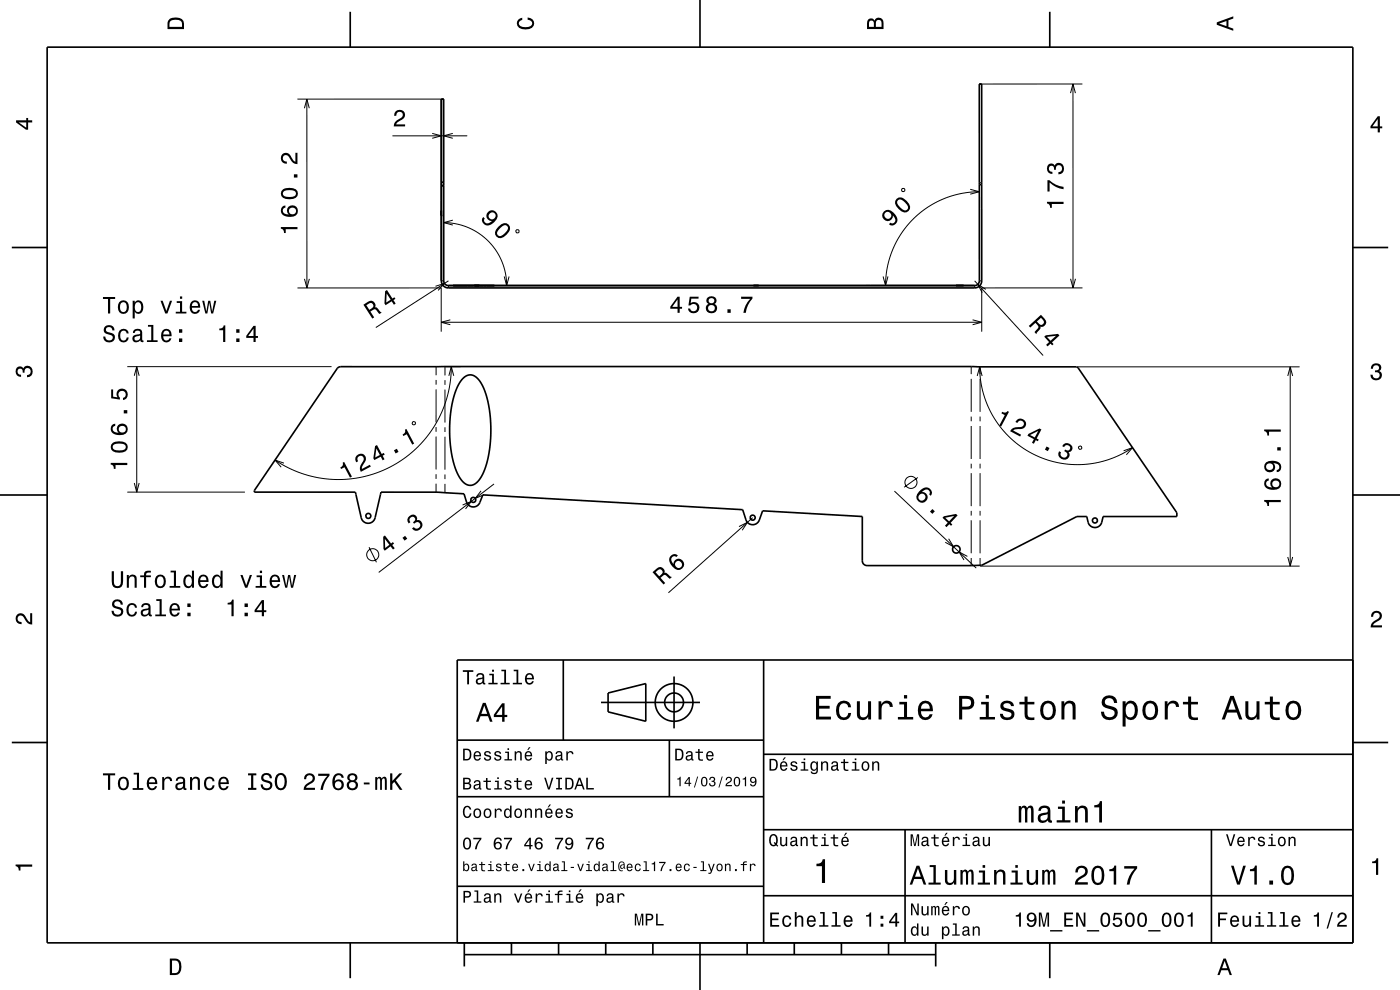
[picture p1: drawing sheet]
<svg xmlns="http://www.w3.org/2000/svg" width="297mm" height="210mm" viewBox="0 0 297 210" stroke-linecap="round" stroke-linejoin="round" font-family="sans-serif">
<g fill="none" stroke="#000" stroke-width=".21">
<path d="M227.1 19.8l.5-2 .5 2M227.6 17.8v43.3M229.6 17.8h-21.3M64.6 23l.5-2 .5 2M65.1 21v40.1M91.7 28.3l1.9 .5-1.9 .5M93.6 21h-30.5M96.1 28.3l-2 .5 2 .5M99.1 28.8h-15.9M207.8 38.8h.5M64.6 59.2l.5 1.9 .5-1.9M93.6 59.6h.5"/>
<path d="M94.1 47.2l2.5 .3 2.6 .7 2.4 1.3 2.1 1.8 1.6 2 1.3 2.4 .7 2.4 .2 2.5M95.1 59.6l-15.4 9.9M96.1 46.7l-2 .5 2 .5M107 58.6l.5 2 .5-2M109.6 48.7l.5 .2-.2 .5-.5-.2zM187.3 58.6l.6 2 .5-2M191.3 40.1l.5-.1 .1 .5-.5 .1zM205.8 40.2l2 .5-2 .5M206.8 59.6l14.5 15.8M207.8 40.7l-3.8 .3-3.8 1.2-3.5 1.8-2.9 2.4-2.4 2.9-2 3.5-1.1 3.5-.3 2.3-.1 2M207.8 59.6h.5M227.1 59.1l.5 2 .6-2"/>
<path d="M27 77.8h43.3M28.5 79.7l.5-1.9 .5 1.9M29 77.8v26.6M63.1 61.1h30.5v9.3M92.4 60.7l1.9-.6-1.4 1.5M92.5 77.8v1.8M93.6 68.4h114.7M94.4 77.8v1.8M94.5 77.8h3.2M95.1 60.6v.5M95.2 79.7l.5-1.9 .6 1.9M95.5 67.8l-1.9 .6 1.9 .5"/>
<path d="M95.7 77.8l-.2 3.4-.7 3.1-1.1 3.1-1.5 2.9-1.7 2.4-2.4 2.6-2.5 2-2.8 1.7-3.2 1.4-2.9 .8-2.9 .4-3.5 .1-3-.4-3.1-.8-3-1.3-2.9-1.6M206 77.8v1.6M206.3 67.8l2 .6-2 .5M206.8 60.6v.5M207.3 79.7l.5-1.9 .5 1.9M207.8 77.8l.2 3 .6 2.7 .8 2.4 1.3 2.4 1.5 2.3 2.2 2.4 2.1 1.7 2.4 1.5 2.5 1.1 2.6 .8 2.7 .4h2.8l2.7-.3 2.9-.7 2.8-1.1 2.4-1.4M207.9 77.8v1.6M209.1 61.4l-1.7-1.1 1 1.8M228.6 77.8h47.1M229.6 61.1h-21.3v9.3M273.2 79.7l.5-1.9 .5 1.9M273.7 77.8v42.3"/>
<path d="M60.2 98.2l-1.9-.6 1.4 1.5M87.5 89.5h.5l.1 .5h-.6zM92.5 90.6v1M92.5 92.6v7M92.5 80.6v1M92.5 82.6v7M94.4 82.6v7M94.4 90.6v1M94.4 92.6v7M94.4 80.6v1M206 80.4v7M206 88.4v1"/>
<path d="M206 90.4v7M206 98.4v1M207.9 80.4v7M207.9 88.4v1M207.9 90.4v7M207.9 98.4v1M228.9 94.7h.5v.5h-.5zM238.4 95.6l1.9-.6-1.3 1.5M27 104.4h25M28.5 102.5l.5 1.9 .5-1.9M78.3 116.1l1.6 3.2M92.5 100.6v1"/>
<path d="M92.5 102.6v1.8M94.4 100.6v1M94.4 102.6v1.9M98.1 107.1l1.9-.7-1.2 1.6M102 104.1l-1.2 1.6 1.9-.8M104.8 102.7l-24.5 18.7M156.8 111.7l1.8-.9-1.1 1.7M159.7 109.8l-17.9 15.9M189.7 104.2l17.4 16.3M194.7 101.3l-2.9 2.1M201.2 114.3l1.1 1.7-1.8-1M205.2 118l-1.7-.9 1 1.7"/>
<path d="M206 118.4v1.6M206 100.4v7M206 108.4v1M206 110.4v7M207.9 118.4v1.5M207.9 100.4v7M207.9 108.4v1M207.9 110.4v7M273.2 118.2l.5 1.9 .5-1.9M207.9 120.1h67.8"/>
<circle cx="79.1" cy="117.7" r="1.28"/>
<circle cx="193.3" cy="102.3" r="1.28"/>
</g>
<g fill="none" stroke="#000" stroke-width=".35">
<path d="M10 10h277v190h-277zM74.3 2.5v7.5M148.5 0v10M222.7 2.5v7.5M93.6 39.4h.5M94.1 39.4v20.2l.3 .7 .7 .3h111.7M94.1 38.7h-.5v.7h.5M94.1 38.7v.7M94.1 38.7v-17.7h-.5v38.6M207.8 39.2h.5M2.5 52.5h7.5M93.6 43.7v2.9"/>
<path d="M93.6 44.7v1zM93.6 59.6h.1M93.6 59.6a1.5 1.5 0 0 0 1.5 1.5h111.7a1.5 1.5 0 0 0 1.5-1.5v-41.8h-.5v41.8l-.4 .7-.6 .3M287 52.5h7.5M71.6 78.1l.7-.3h156l.4 .2 21 30.8v.8h-15.7l-.3 1.2a1.5 1.5 0 0 1-1.4 1.1 1.5 1.5 0 0 1-1.5-1.1l-.2-1.2h-2.1l-20.2 10.3-24.4 .1-.7-.3-.3-.7v-9.4l-21.1-1.2-.7 1.9a1.5 1.5 0 0 1-1.4 1 1.5 1.5 0 0 1-1.5-1l-.6-2.2-55.2-3.1-.6 1.6a1.5 1.5 0 0 1-1.5 .9 1.5 1.5 0 0 1-1.3-1l-.6-1.8-5.9-.3h-11.7l-1.2 5.4a1.51 1.51 0 0 1-1.5 1.2 1.51 1.51 0 0 1-1.5-1.2l-1.2-5.4h-21.4v-.3zM99.7 60.6h2.8M100.6 60.6h1.1zM159 60.6h2.8M159.9 60.6h1M183.7 60.6h1M183.7 60.6h.1M202.8 60.6h1.6z"/>
<path d="M206.8 60.6h.1M98.2 80.3l.2-.2a2.13 2.13 0 0 1 3.4 .8l1.1 2.1 .7 2.8 .5 3.3v3.7l-.4 3.6-.8 2.9-1 2.1-1.2 1.3a2.19 2.19 0 0 1-3-1.2l-1.1-2.1-.7-2.6-.4-3.2-.1-3.3 .3-3.4 .5-2.6 .9-2.5zM0 105h10M287 105h10M119.5 140v17M162 140v60M287 140h-190v60M2.5 157.5h7.5M97 157h65M127.5 149h21M129 147l8-2v8l-8-2zM142 157v12"/>
<path d="M143 143.5v11M287 157.5h7.5M97 169h65M162 176h125M162 160h125M192 176v24M257 176v24M97 188h65M162 190h125M74.3 200v7.5M98.5 202.5h100M98.5 200v5"/>
<path d="M108.5 200v2.5M118.5 200v2.5M128.5 200v2.5M138.5 200v2.5M148.5 200v10M158.5 200v2.5M168.5 200v2.5M178.5 200v2.5M188.5 200v2.5M198.5 200v5M222.7 200v7.5"/>
<circle cx="78.1" cy="109.4" r=".54"/>
<circle cx="100.4" cy="106" r=".54"/>
<circle cx="159.7" cy="109.8" r=".54"/>
<circle cx="202.9" cy="116.5" r=".8"/>
<circle cx="232.3" cy="110.4" r=".54"/>
<circle cx="143" cy="149" r="2"/>
<circle cx="143" cy="149" r="4"/>
</g>
<g fill="#000">
<path d="M36 4a2.18 2.18 0 0 0-.5 2.2h3.5v-1.2a1.43 1.43 0 0 0-1.7-1.3zM36.3 4.4a2.15 2.15 0 0 1 2.2 .3l.1 1h-2.6v-1z" fill-rule="evenodd"/>
<path d="M109.9 4.2l.9-.4v.4a.7 .7 0 0 0-.7 .5 .7 .7 0 0 0 .3 .8 1.7 1.7 0 0 0 2.5-.5 .9 .9 0 0 0-1-.8v-.5a1.24 1.24 0 0 1 1.4 1.1 1.24 1.24 0 0 1-1 1.4 2.22 2.22 0 0 1-2.5-.7l-.2-.5z" fill-rule="evenodd"/>
<path d="M184.2 4.2l-.3 .7v1.3h3.5v-1.3a.98 .98 0 0 0-.7-1.1 .98 .98 0 0 0-1.2 .6 .84 .84 0 0 0-1.3-.2zM184.5 4.5a.54 .54 0 0 1 .6-.1 .54 .54 0 0 1 .3 .6v.7h-1zM185.9 4.4a.62 .62 0 0 1 .8-.1 .62 .62 0 0 1 .3 .6v.8h-1.2z" fill-rule="evenodd"/>
<path d="M258.1 4.7v.6l3.5 1.2v-.4l-1-.4v-1.4l1-.4v-.4zM258.6 5l1.6-.5v1z" fill-rule="evenodd"/>
<path d="M3.4 25.5v.5l2.1 1.5h.5v-1.5h.8v-.5h-.8v-.5h-.4v.5zM4 26h1.6v1.1z" fill-rule="evenodd"/>
<path d="M83.9 23.6a1.18 1.18 0 0 1 1.9 .3 1.18 1.18 0 0 1-.9 1.7l-.6 .4-.3 .4h1.9v.4h-2.4a1.8 1.8 0 0 1 1.4-1.7 .71 .71 0 0 0 .6-.9 .71 .71 0 0 0-.9-.5 .71 .71 0 0 0-.5 .9h-.5z" fill-rule="evenodd"/>
<path d="M292.3 24.7l-1.6 2.1v.4h1.6v.9h.4v-.9h.5v-.4h-.5v-2.1zM292.3 25.2v1.6h-1.1z" fill-rule="evenodd"/>
<path d="M59.6 48.2v.3a.77 .77 0 0 1 .7 .9h.3v-.8h2.5v-.4zM59.8 43.9a1.33 1.33 0 0 0 0 1.5 1.33 1.33 0 0 0 1.3 .6 1.62 1.62 0 0 0 2.1-1.3 1.15 1.15 0 0 0-1.6-1.1 1.15 1.15 0 0 0-.3 1.9 1.03 1.03 0 0 1-1.3-.8 .59 .59 0 0 1 .5-.7v-.4zM61.3 44.8a.75 .75 0 0 1 1.5 0 .75 .75 0 0 1-1.5 0zM60 40.2a1.13 1.13 0 0 0-.4 1.2 1.13 1.13 0 0 0 1 .8 2.28 2.28 0 0 0 2.5-.6 1.14 1.14 0 0 0-.9-1.7 2.86 2.86 0 0 0-2.2 .3zM60.1 40.7a2.37 2.37 0 0 1 2.6 0v.7a2.38 2.38 0 0 1-2.6 0zM62.3 37v.7h.8v-.7zM59.9 32.7a1.2 1.2 0 0 0-.2 1.4 1.2 1.2 0 0 0 1.1 .6v-.4a.7 .7 0 0 1-.8-.5 .7 .7 0 0 1 .5-.9 .7 .7 0 0 1 .9 .5 1.81 1.81 0 0 0 1.7 1.4v-2.4h-.4v1.9a2.23 2.23 0 0 1-1.2-1.5 1.11 1.11 0 0 0-1.6-.1z" fill-rule="evenodd"/>
<path d="M103.5 45a1.1 1.1 0 0 0-.2 1.2 1.1 1.1 0 0 0 1.1 .7 1.02 1.02 0 0 1-1.5 .3 .56 .56 0 0 1-.1-.8l-.3-.4a1.18 1.18 0 0 0 .2 1.6 1.18 1.18 0 0 0 1.6 0 1.76 1.76 0 0 0 .9-2.6 1.12 1.12 0 0 0-1.7 0zM103.7 45.8a.75 .75 0 0 1 1.5 0 .75 .75 0 0 1-1.5 0zM105.8 48.1a1.41 1.41 0 0 0-.5 2.1 1.42 1.42 0 0 0 2.2-.4 1.51 1.51 0 0 0 .4-2.2 1.43 1.43 0 0 0-2.1 .5zM106.1 48.4l.9-.6a.63 .63 0 0 1 .6 .1 .63 .63 0 0 1 .1 .7 2.73 2.73 0 0 1-1.8 1.5l-.5-.5 .1-.3z" fill-rule="evenodd"/>
<path d="M187.5 44.9a1.15 1.15 0 0 0 .3 1.9 1.15 1.15 0 0 0 1.6-1.1 1.02 1.02 0 0 1 .3 1.5 .55 .55 0 0 1-.8 0l-.3 .4a1.18 1.18 0 0 0 1.5-.2 1.18 1.18 0 0 0 0-1.6 1.76 1.76 0 0 0-2.6-.9zM187.6 45.6a.75 .75 0 0 1 1.5 0 .75 .75 0 0 1-1.5 0zM190.2 42.2a1.43 1.43 0 0 0 .4 2.1 1.41 1.41 0 0 0 2.2 .4 1.42 1.42 0 0 0-.5-2.1 1.51 1.51 0 0 0-2.1-.4zM190.5 42.5l.3-.2a2.37 2.37 0 0 1 1.8 1.9l-.4 .4a2.38 2.38 0 0 1-1.9-1.8z" fill-rule="evenodd"/>
<path d="M222.1 42.8v.4a.77 .77 0 0 1 .7 .9h.3v-.8h2.5v-.5zM222.2 38.2v2.4h.5v-1.9a5.2 5.2 0 0 0 2.9 1.4v-.5a5.3 5.3 0 0 1-3-1.4zM222.4 35a1.17 1.17 0 0 0-.2 1.2 1.17 1.17 0 0 0 1.1 .7v-.4a.62 .62 0 0 1-.8-.4 .62 .62 0 0 1 .3-.8 .62 .62 0 0 1 .8 .2v.5h.4a.72 .72 0 0 1 .4-.9 .72 .72 0 0 1 1 .5 .72 .72 0 0 1-.5 .9h-.4v.5a1.18 1.18 0 0 0 1.2-1.5 1.18 1.18 0 0 0-1.8-.6l-.2 .2a.86 .86 0 0 0-1.3-.1z" fill-rule="evenodd"/>
<path d="M22.3 69.2a.96 .96 0 0 0-.3 1.1 .96 .96 0 0 0 1 .6 .77 .77 0 0 1 .9 1 .84 .84 0 0 1-1 .3 .84 .84 0 0 1-.6-.8h-.4a1.21 1.21 0 0 0 1.5 1.3 1.21 1.21 0 0 0 .7-1.8l-.8-.4a.71 .71 0 0 1-.8-.6 .7 .7 0 0 1 .7-.5 .7 .7 0 0 1 .6 .7h.5a1.16 1.16 0 0 0-.7-1.1 1.16 1.16 0 0 0-1.3 .2zM25.4 70.1a1.53 1.53 0 0 0 .8 2.5 1.07 1.07 0 0 0 1.1-1h-.4a.67 .67 0 0 1-.7 .7 .67 .67 0 0 1-.7-.7 1.11 1.11 0 0 1 .7-1.5 .59 .59 0 0 1 .7 .6h.4a1.09 1.09 0 0 0-.8-.9 1.09 1.09 0 0 0-1.1 .3zM28.5 70l-.3 .6h.4a.55 .55 0 0 1 .7-.5 .55 .55 0 0 1 .3 .8h-.2a1 1 0 0 0-1 .2 1 1 0 0 0-.3 1.1 .93 .93 0 0 0 1.7 0l.1 .3 .5 .1v-.4h-.2v-1.6a1.02 1.02 0 0 0-.7-.9 1.02 1.02 0 0 0-1 .3zM28.6 71.5l1.1-.3a.77 .77 0 0 1-.2 .8 .77 .77 0 0 1-.9 .1l-.1-.3zM31.4 68.9v.4h.7v2.9h-.9v.3h2.2v-.3h-.9v-3.3zM34.5 70.1a1.54 1.54 0 0 0 .8 2.5 1.06 1.06 0 0 0 1.1-.8h-.5l-.2 .3-.4 .1a.76 .76 0 0 1-.7-.9h1.8a1.16 1.16 0 0 0-.5-1.3 1.16 1.16 0 0 0-1.4 .1zM34.8 70.3a.66 .66 0 0 1 .8-.1 .66 .66 0 0 1 .3 .7h-1.3zM38 71.8v.7h.7v-.7zM38 69.8v.8h.7v-.8z" fill-rule="evenodd"/>
<path d="M21.8 63v.4h1.1v3.1h.5v-3.1h1v-.4zM25.3 64.1a1.52 1.52 0 0 0 .9 2.5 1.48 1.48 0 0 0 1.2-1.5 1.48 1.48 0 0 0-1.2-1.4l-.5 .1zM25.6 64.4a.67 .67 0 0 1 .8-.3 .67 .67 0 0 1 .4 .6 1.11 1.11 0 0 1-.6 1.5 1.17 1.17 0 0 1-.6-1.8zM28.1 63.8v3.7h.5v-1.4a.93 .93 0 0 0 1 .5 .93 .93 0 0 0 .7-.8 1.51 1.51 0 0 0-.9-2.1l-.5 .1-.3 .4v-.4zM28.8 64.4a.63 .63 0 0 1 .7-.3 .63 .63 0 0 1 .4 .6 1.13 1.13 0 0 1-.6 1.5 1.19 1.19 0 0 1-.5-1.8zM34.1 63.8l1 2.7h.4l1-2.7h-.4l-.8 2.2-.8-2.2zM37.5 63.9v.4h.7v1.8h-.9v.4h2.2v-.4h-.9v-2.2zM38.2 62.9v.5h.4v-.5zM40.5 64.1a1.54 1.54 0 0 0 .8 2.5 1.06 1.06 0 0 0 1.1-.9h-.4l-.2 .4-.4 .1a.76 .76 0 0 1-.7-.9h1.8a1.16 1.16 0 0 0-.5-1.4 1.16 1.16 0 0 0-1.5 .2zM40.9 64.3a.66 .66 0 0 1 .8-.1 .66 .66 0 0 1 .3 .7h-1.3zM42.9 63.8l.7 2.7h.4l.4-2.3 .4 2.3h.4l.7-2.7h-.4l-.5 2.3-.4-2.3h-.4l-.4 2.3-.5-2.3z" fill-rule="evenodd"/>
<path d="M46.5 69.7v.4h.8v2.4h.5v-3.5h-.3a.77 .77 0 0 1-1 .7zM50.1 71.8v.7h.7v-.7zM50.1 69.8v.8h.7v-.8zM53.8 69.1l-1.6 2.1v.5h1.6v.8h.4v-.8h.5v-.4h-.5v-2.2zM53.8 69.7v1.6h-1.1z" fill-rule="evenodd"/>
<path d="M77.1 64.6l1.9 3 .4-.3-.8-1.2a.84 .84 0 0 1 1.3-.2l.6 .7 .5-.3-1.1-1.1h-.4a.97 .97 0 0 0-.2-1.2 .97 .97 0 0 0-1.2 0zM77.7 64.7a1.1 1.1 0 0 1 1.2-.4 .61 .61 0 0 1 .3 .6 .61 .61 0 0 1-.4 .5l-.5 .3z" fill-rule="evenodd"/>
<path d="M81.7 61.8l-.1 2.6 .2 .3 1.3-.8 .5 .7 .3-.2-.4-.7 .4-.3-.2-.3-.4 .2-1.2-1.8zM82 62.3l.9 1.3-1 .6z" fill-rule="evenodd"/>
<path d="M143.7 62.9l-1.5 2.1v.5h1.5v.9h.5v-.9h.5v-.4h-.5v-2.2zM143.7 63.5v1.6h-1.1zM146.3 62.9l-.3 1.9h.4a.79 .79 0 0 1 1.2-.2 .79 .79 0 0 1 .1 1.2 .79 .79 0 0 1-1.2-.1l-.1-.3h-.5a1.21 1.21 0 0 0 1.5 1.1 1.21 1.21 0 0 0 .9-1.6 1.21 1.21 0 0 0-1.8-.6l.2-1h1.5v-.4zM150.1 63.1a.83 .83 0 0 0 .2 1.4 1.11 1.11 0 0 0-.4 1.5 1.11 1.11 0 0 0 1.5 .4 1.03 1.03 0 0 0 .7-.9 1.03 1.03 0 0 0-.5-1 .88 .88 0 0 0 .4-1.1 .88 .88 0 0 0-1.1-.6zM150.2 65.4a.71 .71 0 0 1 1.4 0 .71 .71 0 0 1-1.4 0zM150.3 63.8a.6 .6 0 0 1 1.2 0 .6 .6 0 0 1-1.2 0zM154.3 65.6v.8h.7v-.8zM157.2 62.9v.5h1.9a5.2 5.2 0 0 0-1.4 3h.5a5.3 5.3 0 0 1 1.4-3v-.5z" fill-rule="evenodd"/>
<path d="M218.2 69.1l.4 .4 1.1-1a.85 .85 0 0 1 .4 1.3l-.6 .7 .3 .4 .9-1.2v-.4a.97 .97 0 0 0 1.1-.5 .97 .97 0 0 0-.2-1.2l-.8-.8zM220 68.2l.8-.8a1.09 1.09 0 0 1 .6 1.1 .6 .6 0 0 1-.5 .4 .6 .6 0 0 1-.6-.3z" fill-rule="evenodd"/>
<path d="M221.5 71.4l1.1 1.2-.7 .5 .3 .4 .7-.6 .3 .4 .3-.3-.3-.4 1.6-1.4-.4-.4-2.5 .3zM222.1 71.5l1.9-.3-1.1 1.1z" fill-rule="evenodd"/>
<path d="M291.1 77.4a1.08 1.08 0 0 1 1.4-.2 1.08 1.08 0 0 1 .4 1.2l-.3 .3a1.06 1.06 0 0 1 .5 1.3 1.06 1.06 0 0 1-1.2 .7 1.1 1.1 0 0 1-1.2-1.2h.5a.71 .71 0 0 0 1 .8 .71 .71 0 0 0 .1-1.3h-.6v-.4a.61 .61 0 0 0 .8-.3 .61 .61 0 0 0-.2-.8 .61 .61 0 0 0-.9 .2l-.1 .5h-.5z" fill-rule="evenodd"/>
<path d="M3.6 78a.86 .86 0 0 1 1.4 .2 1.06 1.06 0 0 1 1.2-.6 1.06 1.06 0 0 1 .7 1.2 1.1 1.1 0 0 1-1.2 1.2v-.4a.71 .71 0 0 0 .8-1 .71 .71 0 0 0-1.3-.1v.6h-.4a.61 .61 0 0 0-.3-.8 .61 .61 0 0 0-.8 .2 .61 .61 0 0 0 .2 .8l.6 .2v.4a1.15 1.15 0 0 1-1.2-.6 1.15 1.15 0 0 1 .3-1.3z" fill-rule="evenodd"/>
<path d="M23.5 98.2v.3a.77 .77 0 0 1 .7 1h.3v-.9h2.5v-.4zM23.9 93.9a1.13 1.13 0 0 0-.4 1.2 1.13 1.13 0 0 0 1 .9 2.28 2.28 0 0 0 2.5-.7 1.14 1.14 0 0 0-.9-1.6 2.85 2.85 0 0 0-2.2 .2zM24 94.5a2.37 2.37 0 0 1 2.6 0v.7a2.38 2.38 0 0 1-2.6 0zM23.7 90.2a1.33 1.33 0 0 0 0 1.5 1.33 1.33 0 0 0 1.3 .6 1.63 1.63 0 0 0 2.1-1.3 1.15 1.15 0 0 0-1.6-1.1 1.15 1.15 0 0 0-.3 1.9 1.03 1.03 0 0 1-1.3-.8 .58 .58 0 0 1 .5-.7v-.4zM25.2 91.1a.75 .75 0 0 1 1.5 0 .75 .75 0 0 1-1.5 0zM26.3 87v.7h.7v-.7zM23.6 82.6v1.9l1.8 .3v-.4a.79 .79 0 0 1-.2-1.2 .79 .79 0 0 1 1.2-.1 .79 .79 0 0 1-.1 1.2l-.2 .1v.5a1.21 1.21 0 0 0 1-1.5 1.21 1.21 0 0 0-1.6-.9 1.21 1.21 0 0 0-.6 1.8l-.9-.2v-1.5z" fill-rule="evenodd"/>
<path d="M212.6 87.4l-.2 .3 .8 .4-1.2 2.2 .4 .2 1.6-3.1-.3-.2a.77 .77 0 0 1-1.1 .2zM215.8 89l-.4 .5 .4 .2a.7 .7 0 0 1 .9-.5 .7 .7 0 0 1 .5 .9 .7 .7 0 0 1-.9 .5 1.81 1.81 0 0 0-2 .9l2.1 1.1 .2-.4-1.7-.9a2.23 2.23 0 0 1 1.9-.3 1.14 1.14 0 0 0 .7-1.7 1.14 1.14 0 0 0-1.7-.3zM218.2 92l-.2 .4 1.3 .8-.4 .7 .4 .2 .4-.7 .5 .2 .2-.4-.5-.2 1-1.9-.4-.2zM218.5 92.3l1.7-.9-.7 1.4zM222 94.7l-.3 .7 .6 .3 .3-.7zM225.6 94.2l-.3 .4 .4 .2a.62 .62 0 0 1 .7-.5 .62 .62 0 0 1 .6 .6 .62 .62 0 0 1-.6 .7l-.4-.2-.2 .3a.72 .72 0 0 1 .6 .8 .72 .72 0 0 1-.9 .6 .72 .72 0 0 1-.5-.8l.1-.4-.4-.2a1.18 1.18 0 0 0 .8 1.8 1.18 1.18 0 0 0 1.3-1.4l-.1-.2a.9 .9 0 0 0 .8-.8 .9 .9 0 0 0-.6-1l-.5-.1z" fill-rule="evenodd"/>
<path d="M72.7 98.1a.77 .77 0 0 1-.5 1.1l.2 .3 .7-.4 1.1 2.2 .5-.2-1.7-3.1zM75.6 96.7a1.16 1.16 0 0 0 0 1.4l.4-.3a.71 .71 0 0 1 0-.9 .71 .71 0 0 1 1 0 .71 .71 0 0 1 0 1 1.8 1.8 0 0 0-.5 2.2l2.2-1.1-.2-.4-1.7 .9a1.68 1.68 0 0 1 .6-1.4 1.13 1.13 0 0 0-.2-1.6 1.13 1.13 0 0 0-1.6 .2zM79.6 94.6l-.4 2.6 .2 .4 1.4-.7 .4 .7 .4-.2-.4-.7 .4-.3-.2-.3-.4 .2-1-1.9zM79.8 95.1l.8 1.4-1 .5zM83.6 95.5l.3 .7 .6-.3-.3-.7zM85.9 91.1a.77 .77 0 0 1-.5 1.1l.2 .3 .7-.4 1.2 2.2 .4-.2-1.7-3.1z" fill-rule="evenodd"/>
<path d="M81.3 113.9l.1 2.6 .2 .3 1.2-.9 .6 .7 .3-.3-.5-.7 .4-.3-.2-.3-.4 .3-1.3-1.7zM81.6 114.3l1 1.3-.9 .6zM85.4 114.1l.4 .6 .6-.4-.5-.6zM86.9 109.5a1.05 1.05 0 0 0-.2 1.5l.4-.2a.62 .62 0 0 1-.2-.8 .62 .62 0 0 1 .8-.3 .62 .62 0 0 1 .3 .8l-.4 .3 .3 .3a.72 .72 0 0 1 1-.2 .72 .72 0 0 1 .1 1 .72 .72 0 0 1-1 .1l-.2-.2-.4 .3a1.18 1.18 0 0 0 1.9 0 1.18 1.18 0 0 0-.6-1.8h-.3a.9 .9 0 0 0-.4-1.1 .9 .9 0 0 0-1.1 .3z" fill-rule="evenodd"/>
<path d="M142.3 117.9a1.58 1.58 0 0 0 .4 2.3 1.26 1.26 0 0 0 1.8 .6 1.26 1.26 0 0 0 .3-1.9 1.11 1.11 0 0 0-1.2-.3 1.11 1.11 0 0 0-.7 1.1 1.03 1.03 0 0 1-.3-1.5 .58 .58 0 0 1 .9-.1l.3-.3a1 1 0 0 0-1.5 .1zM143.2 119.8a.75 .75 0 0 1 1.5 0 .75 .75 0 0 1-1.5 0z" fill-rule="evenodd"/>
<path d="M195 104.2a1.26 1.26 0 0 0-.4 1.9 1.26 1.26 0 0 0 1.9 .2 1.11 1.11 0 0 0 .2-1.3 1.11 1.11 0 0 0-1.1-.6 1.03 1.03 0 0 1 1.4-.4 .58 .58 0 0 1 .1 .9l.4 .3a1.18 1.18 0 0 0-.3-1.6 1.18 1.18 0 0 0-1.6 .1zM194.8 105.4a.75 .75 0 0 1 1.5 0 .75 .75 0 0 1-1.5 0zM197.8 108l-.5 .5 .5 .5 .5-.5zM200.2 109.5l-.3 .3 1.2 1.1-.6 .6 .3 .3 .6-.6 .4 .3 .2-.3-.3-.3 1.4-1.6-.3-.3zM200.5 109.8l1.9-.4-1.1 1.2z" fill-rule="evenodd"/>
<path d="M268.2 106.1v.3a.77 .77 0 0 1 .7 .9h.3v-.8h2.5v-.4zM268.4 101.8a1.33 1.33 0 0 0 0 1.5 1.33 1.33 0 0 0 1.3 .6 1.63 1.63 0 0 0 2.1-1.3 1.15 1.15 0 0 0-1.6-1.1 1.15 1.15 0 0 0-.3 1.9 1.02 1.02 0 0 1-1.3-.8 .58 .58 0 0 1 .6-.7v-.4zM269.9 102.7a.75 .75 0 0 1 1.5 0 .75 .75 0 0 1-1.5 0zM268.6 98.1a1.18 1.18 0 0 0-.3 1.5 1.18 1.18 0 0 0 1.5 .5 1.18 1.18 0 0 0 .6-1.5l-.3-.4a1.02 1.02 0 0 1 1.3 .9 .56 .56 0 0 1-.6 .6v.5a1.18 1.18 0 0 0 1-1.3 1.18 1.18 0 0 0-1.1-1.1 2.92 2.92 0 0 0-2.1 .3zM268.6 99a.75 .75 0 0 1 1.5 0 .75 .75 0 0 1-1.5 0zM271 94.9v.7h.7v-.7zM268.2 91.1v.4a.77 .77 0 0 1 .7 .9h.3v-.8h2.5v-.5z" fill-rule="evenodd"/>
<path d="M3.6 130.4a1.22 1.22 0 0 1 2 .7l.4 .6 .4 .3v-1.9h.4v2.4a1.8 1.8 0 0 1-1.7-1.4 .71 .71 0 0 0-.9-.5 .71 .71 0 0 0-.5 .8 .71 .71 0 0 0 .9 .5v.5a1.18 1.18 0 0 1-1.2-.7 1.18 1.18 0 0 1 .2-1.3z" fill-rule="evenodd"/>
<path d="M23.7 121.2v2.1a1.22 1.22 0 0 0 1.2 1.5 1.22 1.22 0 0 0 1.2-1.5v-2.1h-.5v2.2a.77 .77 0 0 1-.7 .9 .77 .77 0 0 1-.7-.9v-2.2zM26.9 122v2.7h.4v-1.6a.63 .63 0 0 1 .4-.8 .63 .63 0 0 1 .8 .4l.1 2h.4v-1.8a.89 .89 0 0 0-.6-1 .89 .89 0 0 0-1.1 .5v-.4zM29.7 122.1v.3h.9v2.3h.4v-2.3h1v-.3h-1v-.4l.3-.2h.7v-.4a1.04 1.04 0 0 0-1.4 .7v.3zM33.2 122.3a1.52 1.52 0 0 0 .8 2.5 1.48 1.48 0 0 0 1.2-1.5 1.48 1.48 0 0 0-1.2-1.4l-.5 .1zM33.5 122.5a.67 .67 0 0 1 .7-.2 .67 .67 0 0 1 .5 .6 1.11 1.11 0 0 1-.7 1.5 1.17 1.17 0 0 1-.5-1.9zM36.2 121.1v.3h.7v2.9h-.9v.4h2.2v-.4h-.9v-3.2zM39.2 122.3a1.57 1.57 0 0 0 .7 2.5l.5-.2 .3-.3v.4h.5v-3.6h-.5v1.3a.89 .89 0 0 0-1.5-.1zM39.5 122.5a.62 .62 0 0 1 .7-.2 .62 .62 0 0 1 .5 .6 1.11 1.11 0 0 1-.7 1.5 1.18 1.18 0 0 1-.5-1.9zM42.3 122.3a1.54 1.54 0 0 0 .8 2.5 1.06 1.06 0 0 0 1.1-.9h-.4l-.3 .3-.3 .2a.76 .76 0 0 1-.7-1h1.7a1.16 1.16 0 0 0-.4-1.3 1.16 1.16 0 0 0-1.5 .2zM42.7 122.5a.66 .66 0 0 1 .8-.2 .66 .66 0 0 1 .3 .8h-1.3zM45.2 122.3a1.57 1.57 0 0 0 .8 2.5l.5-.2 .3-.3v.4h.4v-3.6h-.4v1.3a.89 .89 0 0 0-1.6-.1zM45.6 122.5a.62 .62 0 0 1 .7-.2 .62 .62 0 0 1 .4 .6 1.11 1.11 0 0 1-.6 1.5 1.18 1.18 0 0 1-.5-1.9zM51 122l1 2.7h.5l1-2.7h-.5l-.8 2.1-.7-2.1zM54.4 122.1v.3h.7v1.9h-.9v.4h2.3v-.4h-.9v-2.2zM55.1 121.1v.5h.5v-.5zM57.5 122.3a1.54 1.54 0 0 0 .8 2.5 1.06 1.06 0 0 0 1.1-.9h-.5l-.2 .3-.4 .2a.76 .76 0 0 1-.7-1h1.8a1.16 1.16 0 0 0-.5-1.3 1.16 1.16 0 0 0-1.4 .2zM57.8 122.5a.66 .66 0 0 1 .8-.2 .66 .66 0 0 1 .4 .8h-1.4zM59.8 122l.7 2.7h.4l.4-2.3 .4 2.3h.5l.6-2.7h-.4l-.4 2.3-.4-2.3h-.5l-.4 2.3-.4-2.3z" fill-rule="evenodd"/>
<path d="M24.1 127.4a.96 .96 0 0 0-.3 1.1 .96 .96 0 0 0 .9 .6 .77 .77 0 0 1 .9 .9 .84 .84 0 0 1-.9 .4 .84 .84 0 0 1-.6-.8h-.4a1.21 1.21 0 0 0 1.4 1.3 1.21 1.21 0 0 0 .8-1.9l-.8-.3a.71 .71 0 0 1-.9-.6 .7 .7 0 0 1 .8-.6 .7 .7 0 0 1 .6 .8h.5a1.16 1.16 0 0 0-.7-1.1 1.16 1.16 0 0 0-1.3 .2zM27.1 128.3a1.53 1.53 0 0 0 .9 2.5 1.05 1.05 0 0 0 1.1-1h-.5a.67 .67 0 0 1-.6 .6 .67 .67 0 0 1-.7-.6 1.11 1.11 0 0 1 .7-1.5 .59 .59 0 0 1 .6 .6h.5a1.09 1.09 0 0 0-.8-1 1.09 1.09 0 0 0-1.2 .4zM30.2 128.1l-.2 .7h.4a.55 .55 0 0 1 .6-.5 .55 .55 0 0 1 .4 .7l-.2 .1a1 1 0 0 0-1 .2 1 1 0 0 0-.3 1 .94 .94 0 0 0 1.6 .1l.1 .3h.6v-.3l-.2-.1-.1-1.6a1.02 1.02 0 0 0-.6-.8 1.02 1.02 0 0 0-1.1 .2zM30.4 129.7l1.1-.4a.77 .77 0 0 1-.2 .9 .77 .77 0 0 1-.9 .1l-.1-.3zM33.2 127.1v.4h.7v2.8h-1v.4h2.3v-.4h-.9v-3.2zM36.2 128.3a1.54 1.54 0 0 0 .8 2.5 1.05 1.05 0 0 0 1.1-.9h-.4l-.2 .4-.4 .1a.76 .76 0 0 1-.7-.9h1.8a1.16 1.16 0 0 0-.5-1.4 1.16 1.16 0 0 0-1.5 .2zM36.6 128.5a.66 .66 0 0 1 .8-.1 .66 .66 0 0 1 .3 .7h-1.3zM39.7 130v.7h.7v-.7zM39.7 128v.8h.7v-.8z" fill-rule="evenodd"/>
<path d="M48.3 127.9v.3h.8v2.5h.5v-3.5h-.4a.77 .77 0 0 1-.9 .7zM51.9 130v.7h.7v-.7zM51.9 128v.8h.7v-.8zM55.5 127.3l-1.5 2.1v.5h1.5v.8h.5v-.8h.5v-.5h-.5v-2.1zM55.5 127.9v1.5h-1.1z" fill-rule="evenodd"/>
<path d="M138.4 121.4l2.4 2.6 .3-.3-1-1.1a.84 .84 0 0 1 1.3-.4l.7 .6 .4-.4-1.2-.9h-.4a.97 .97 0 0 0-.4-1.1 .97 .97 0 0 0-1.2 .2zM139.1 121.4a1.09 1.09 0 0 1 1.1-.6 .6 .6 0 0 1 .4 .5 .6 .6 0 0 1-.3 .6l-.5 .4z" fill-rule="evenodd"/>
<path d="M291.2 129.9a1.18 1.18 0 0 1 1.9 .3 1.18 1.18 0 0 1-1 1.7l-.5 .3-.3 .5h1.9v.4h-2.4a1.8 1.8 0 0 1 1.4-1.8 .71 .71 0 0 0 .5-.8 .71 .71 0 0 0-.9-.5 .71 .71 0 0 0-.5 .8h-.4z" fill-rule="evenodd"/>
<path d="M98.2 158.8v2.5h.9a1.37 1.37 0 0 0 .7-2.2 1.56 1.56 0 0 0-1.6-.3zM98.6 159.1a.98 .98 0 0 1 1.1 .7 .98 .98 0 0 1-.6 1.2h-.5zM100.7 159.6a1.04 1.04 0 0 0-.2 1.2 1.04 1.04 0 0 0 1 .5l.5-.5h-.3l-.4 .3a.54 .54 0 0 1-.5-.7h1.3a.83 .83 0 0 0-.4-.9 .83 .83 0 0 0-1 .1zM100.9 159.7l.2-.1a.47 .47 0 0 1 .5 .1 .47 .47 0 0 1 .1 .5h-.9zM102.9 159.5l-.2 .1a.69 .69 0 0 0 .9 .9l.2 .1a.43 .43 0 0 1-.4 .5 .43 .43 0 0 1-.4-.4h-.3a.74 .74 0 0 0 .9 .7 .74 .74 0 0 0 .5-1l-1-.4a.38 .38 0 0 1 .3-.5 .38 .38 0 0 1 .4 .4h.3a.78 .78 0 0 0-1.2-.4zM105.1 159.5l-.2 .1a.69 .69 0 0 0 .9 .9l.2 .1a.43 .43 0 0 1-.4 .5 .43 .43 0 0 1-.5-.4h-.3a.74 .74 0 0 0 .9 .7 .74 .74 0 0 0 .5-1l-.9-.4a.38 .38 0 0 1 .3-.5 .38 .38 0 0 1 .4 .4h.3a.77 .77 0 0 0-1.2-.4zM107.2 159.4v.3h.5v1.3h-.7v.3h1.6v-.3h-.6v-1.6zM107.7 158.7v.4h.3v-.4zM109.2 159.4v1.9h.3v-1.1a.45 .45 0 0 1 .4-.6 .45 .45 0 0 1 .5 .5v1.2h.3v-1.3a.63 .63 0 0 0-.5-.7 .63 .63 0 0 0-.7 .4v-.3zM112.2 158.5l-.4 .6h.3l.5-.6zM111.5 159.6a1.04 1.04 0 0 0-.2 1.2 1.04 1.04 0 0 0 1.1 .5l.5-.5h-.3l-.5 .3a.54 .54 0 0 1-.5-.7h1.3a.83 .83 0 0 0-.4-.9 .83 .83 0 0 0-1 .1zM111.8 159.7l.1-.1a.48 .48 0 0 1 .5 .1 .48 .48 0 0 1 .2 .5h-1zM115.7 159.4v2.7h.3v-1.1a.66 .66 0 0 0 .7 .4 .66 .66 0 0 0 .5-.6 .91 .91 0 0 0 0-1.1 .91 .91 0 0 0-1-.3l-.2 .3v-.3zM116.1 159.8a.45 .45 0 0 1 .5-.2 .45 .45 0 0 1 .3 .4 .65 .65 0 0 1 .1 .8 .65 .65 0 0 1-.7 .2 .98 .98 0 0 1-.2-1.2zM118.1 159.5l-.2 .4h.3a.39 .39 0 0 1 .4-.3 .39 .39 0 0 1 .3 .5h-.1a.65 .65 0 0 0-1 .4 .65 .65 0 0 0 .6 .9l.6-.3 .1 .2h.4v-.2l-.2-.1v-1.1a.72 .72 0 0 0-.5-.6 .72 .72 0 0 0-.7 .2zM118.2 160.6l.8-.3a.55 .55 0 0 1-.2 .7 .55 .55 0 0 1-.6 0zM120.1 159.4v1.9h.4v-1.1a.47 .47 0 0 1 .2-.6 .47 .47 0 0 1 .6 .2v.2h.4a.64 .64 0 0 0-.5-.7 .64 .64 0 0 0-.8 .4v-.3z" fill-rule="evenodd"/>
<path d="M98.2 142.2v.3h.9v2.7h.4v-2.7h.9v-.3zM101.3 143l-.3 .5h.4a.47 .47 0 0 1 .5-.4 .47 .47 0 0 1 .4 .6l-.2 .1a.84 .84 0 0 0-1 .2 .84 .84 0 0 0 0 1.1 .9 .9 0 0 0 1.3-.2l.1 .2 .5 .1v-.3l-.3-.1v-1.3a.87 .87 0 0 0-.6-.7 .87 .87 0 0 0-.8 .2zM101.4 144.3l.9-.3a.66 .66 0 0 1-.1 .7 .66 .66 0 0 1-.8 .1zM103.8 142.9v.3h.6v1.6h-.8v.4h2v-.4h-.8v-1.9zM104.4 142.1v.4h.4v-.4zM106.4 142.1v.3h.6v2.4h-.8v.4h1.9v-.4h-.7v-2.7zM109 142.1v.3h.6v2.4h-.8v.4h1.9v-.4h-.7v-2.7zM111.6 143.1a1.32 1.32 0 0 0 .7 2.1 .9 .9 0 0 0 .9-.7h-.3l-.2 .3-.4 .1a.65 .65 0 0 1-.6-.8h1.6a1 1 0 0 0-.4-1.2 1 1 0 0 0-1.3 .2zM111.9 143.3a.57 .57 0 0 1 .7-.1 .57 .57 0 0 1 .3 .6h-1.2z" fill-rule="evenodd"/>
<path d="M102.4 149.1l-1.4 4h.5l.4-1.2h1.6l.4 1.2h.6l-1.5-4zM102.7 149.7l.7 1.7h-1.3zM106.5 149.2l-1.7 2.4v.5h1.7v1h.5v-1h.6v-.5h-.6v-2.4zM106.5 149.9v1.7h-1.3z" fill-rule="evenodd"/>
<path d="M143.2 158.8v2.5h.9a1.37 1.37 0 0 0 .7-2.2 1.56 1.56 0 0 0-1.6-.3zM143.6 159.1a.98 .98 0 0 1 1.1 .7 .98 .98 0 0 1-.6 1.2h-.5zM145.7 159.5l-.2 .4h.3a.39 .39 0 0 1 .5-.3 .39 .39 0 0 1 .3 .5h-.2a.65 .65 0 0 0-.9 .4 .65 .65 0 0 0 .5 .9l.7-.3v.2h.4v-.2l-.1-.1-.1-1.1a.73 .73 0 0 0-.4-.6 .73 .73 0 0 0-.8 .2zM145.8 160.6l.8-.3a.55 .55 0 0 1-.1 .7 .55 .55 0 0 1-.7 0zM148.1 158.9v.5h-.5v.3h.5v1.3a.75 .75 0 0 0 1 .4v-.3a.48 .48 0 0 1-.7-.3v-1.1h.7v-.3h-.7v-.5zM150 159.6a1.04 1.04 0 0 0-.2 1.2 1.04 1.04 0 0 0 1.1 .5l.5-.5h-.4l-.4 .3a.54 .54 0 0 1-.5-.7h1.3a.83 .83 0 0 0-.4-.9 .83 .83 0 0 0-1 .1zM150.3 159.7l.1-.1a.48 .48 0 0 1 .5 .1 .48 .48 0 0 1 .2 .5h-1z" fill-rule="evenodd"/>
<path d="M173.1 147.6v5h3.2v-.6h-2.5v-1.7h2.2v-.6h-2.2v-1.5h2.4v-.6zM177.8 149.2a2.59 2.59 0 0 0 .5 3.4 1.58 1.58 0 0 0 2.3-1.4h-.6a.95 .95 0 0 1-.9 1 .95 .95 0 0 1-1-.9 1.59 1.59 0 0 1 .9-2.1 .85 .85 0 0 1 .9 .8h.7a1.56 1.56 0 0 0-1.1-1.3 1.56 1.56 0 0 0-1.7 .5zM181.8 148.8v2.5a1.27 1.27 0 0 0 .9 1.4 1.27 1.27 0 0 0 1.5-.7v.6h.6v-3.8h-.6v2.2a.92 .92 0 0 1-.6 1.1 .92 .92 0 0 1-1.2-.4v-2.9zM186.4 148.8v3.8h.6v-2.2a.95 .95 0 0 1 .5-1.1 .95 .95 0 0 1 1.2 .3l.1 .4h.6a1.28 1.28 0 0 0-1-1.4 1.28 1.28 0 0 0-1.4 .8v-.6zM190.8 148.9v.5h1v2.7h-1.3v.5h3.2v-.5h-1.3v-3.2zM191.8 147.4v.8h.6v-.8zM195.1 149.2a2.62 2.62 0 0 0 .5 3.4 1.57 1.57 0 0 0 2.2-1.1h-.6l-.3 .5-.5 .2a1.08 1.08 0 0 1-1-1.3h2.5a1.66 1.66 0 0 0-.7-2 1.66 1.66 0 0 0-2.1 .3zM195.6 149.5a.94 .94 0 0 1 1.2-.2 .94 .94 0 0 1 .5 1h-1.9zM203.5 147.6v5h.6v-2.1h.8a1.47 1.47 0 0 0 1.8-1.2 1.47 1.47 0 0 0-1.5-1.7zM204.1 148.2a1.6 1.6 0 0 1 1.8 .5 .86 .86 0 0 1 0 .9 .86 .86 0 0 1-.9 .3h-.9zM208.1 148.9v.5h1v2.7h-1.3v.5h3.3v-.5h-1.3v-3.2zM209.1 147.4v.8h.7v-.8zM212.6 148.9a1.08 1.08 0 0 0-.3 1.2 1.08 1.08 0 0 0 1 .7l1.1 .4a.57 .57 0 0 1 .2 .6 .57 .57 0 0 1-.5 .4 .96 .96 0 0 1-1.4-.8h-.6a1.6 1.6 0 0 0 1.3 1.4 1.6 1.6 0 0 0 1.7-.8 1.13 1.13 0 0 0-1-1.6l-1.1-.3-.2-.4a.87 .87 0 0 1 .9-.5 .87 .87 0 0 1 .8 .6h.6a1.41 1.41 0 0 0-2.1-1.1zM217.4 147.8v1.1h-1.1v.5h1.1v2.6l.2 .4 .4 .3h1.4v-.5a.97 .97 0 0 1-1.4-.5v-2.3h1.4v-.5h-1.4v-1.1zM221.1 149.2a2.56 2.56 0 0 0 .5 3.4 1.72 1.72 0 0 0 1.8-.2 1.72 1.72 0 0 0 .6-1.7 1.7 1.7 0 0 0-.9-1.9 1.7 1.7 0 0 0-2 .4zM221.6 149.6a.96 .96 0 0 1 1-.4 .96 .96 0 0 1 .7 .8 1.59 1.59 0 0 1-1 2.2 1.19 1.19 0 0 1-1-1.5zM225.2 148.8v3.8h.6v-2.2a.97 .97 0 0 1 .5-1.1 .97 .97 0 0 1 1.1 .2l.1 .7v2.4h.7v-2.5a1.27 1.27 0 0 0-.9-1.4 1.27 1.27 0 0 0-1.5 .6v-.5zM234.1 147.9a1.38 1.38 0 0 0-.3 1.5 1.38 1.38 0 0 0 1.3 .9 1.25 1.25 0 0 1 1.4 .9 1.15 1.15 0 0 1-1.3 .9 1.15 1.15 0 0 1-1-1.1h-.7a1.8 1.8 0 0 0 1.7 1.8 1.8 1.8 0 0 0 1.9-1.6 1.46 1.46 0 0 0-1.5-1.4l-.6-.2a.83 .83 0 0 1-.5-1.1 .83 .83 0 0 1 1.2-.3l.5 .5 .1 .4h.7a1.67 1.67 0 0 0-1-1.6 1.67 1.67 0 0 0-1.9 .4zM238.2 148.8v5.3h.6v-2.1a1.32 1.32 0 0 0 1.4 .7 1.32 1.32 0 0 0 1.1-1.1 2.43 2.43 0 0 0-.8-2.8 1.21 1.21 0 0 0-1.7 .5v-.5zM239.1 149.6a.9 .9 0 0 1 .9-.4 .9 .9 0 0 1 .7 .8 1.61 1.61 0 0 1-.9 2.2 1.18 1.18 0 0 1-1-1.5zM242.8 149.2a2.56 2.56 0 0 0 .5 3.4 1.72 1.72 0 0 0 1.8-.2 1.72 1.72 0 0 0 .6-1.7 1.7 1.7 0 0 0-.9-1.9 1.7 1.7 0 0 0-2 .4zM243.3 149.6a.96 .96 0 0 1 1-.4 .96 .96 0 0 1 .7 .8 1.59 1.59 0 0 1-1 2.2 1.19 1.19 0 0 1-1-1.5zM247.1 148.8v3.8h.6v-2.2a.95 .95 0 0 1 .5-1.1 .95 .95 0 0 1 1.2 .3l.1 .4h.6a1.28 1.28 0 0 0-1-1.4 1.28 1.28 0 0 0-1.4 .8v-.6zM252 147.8v1.1h-1v.5h1l.1 2.6 .2 .4 .4 .3h1.4v-.5a.97 .97 0 0 1-1.4-.5v-2.3h1.4v-.5h-1.4v-1.1zM261 147.6l-1.8 5h.6l.6-1.4h2l.5 1.4h.7l-1.9-5zM261.4 148.3l.7 2.2h-1.5zM264.2 148.8v2.5a1.27 1.27 0 0 0 .9 1.4 1.27 1.27 0 0 0 1.5-.7v.6h.6v-3.8h-.6v2.2a.92 .92 0 0 1-.6 1.1 .92 .92 0 0 1-1.1-.4l-.1-2.9zM269.4 147.8v1.1h-1.1v.5h1.1v2.6l.2 .4 .4 .3 .7 .1 .8-.1v-.5a.97 .97 0 0 1-1.4-.5l-.1-2.3h1.5v-.5h-1.5v-1.1zM273.1 149.2a2.56 2.56 0 0 0 .6 3.4 1.72 1.72 0 0 0 1.8-.2 1.72 1.72 0 0 0 .6-1.7 1.7 1.7 0 0 0-.9-1.9 1.7 1.7 0 0 0-2.1 .4zM273.6 149.6a.96 .96 0 0 1 1-.4 .96 .96 0 0 1 .7 .8 1.59 1.59 0 0 1-.9 2.2 1.19 1.19 0 0 1-1.1-1.5z" fill-rule="evenodd"/>
<path d="M21.8 164v.5h1.1v3h.5v-3h1v-.5zM25.3 165.1a1.53 1.53 0 0 0 .9 2.5 1.48 1.48 0 0 0 1.2-1.4 1.48 1.48 0 0 0-1.2-1.5l-.5 .1zM25.6 165.4a.67 .67 0 0 1 .8-.2 .67 .67 0 0 1 .4 .5 1.11 1.11 0 0 1-.6 1.5 1.17 1.17 0 0 1-.6-1.8zM28.4 163.9v.4h.7v2.9h-1v.3h2.3v-.3h-.9v-3.3zM31.4 165.1a1.54 1.54 0 0 0 .8 2.5 1.07 1.07 0 0 0 1.1-.8h-.4l-.2 .3-.4 .1a.76 .76 0 0 1-.7-.9h1.8a1.17 1.17 0 0 0-.5-1.3 1.17 1.17 0 0 0-1.5 .1zM31.8 165.3a.66 .66 0 0 1 .8-.1 .66 .66 0 0 1 .3 .7h-1.3zM34.4 164.8v2.7h.5v-1.5a.66 .66 0 0 1 .3-.8 .66 .66 0 0 1 .8 .2l.1 .3h.4a.89 .89 0 0 0-.7-.9 .89 .89 0 0 0-1 .5v-.5zM37.6 165l-.3 .6h.4a.55 .55 0 0 1 .7-.5 .55 .55 0 0 1 .3 .8h-.2a1 1 0 0 0-1 .2 1 1 0 0 0-.3 1.1 .93 .93 0 0 0 1.7 0l.1 .3 .5 .1v-.4h-.2v-1.6a1.02 1.02 0 0 0-.7-.9 1.02 1.02 0 0 0-1 .3zM37.7 166.5l1.1-.3a.77 .77 0 0 1-.2 .8 .77 .77 0 0 1-.9 .1zM40.3 164.8v2.7h.5v-1.5a.63 .63 0 0 1 .4-.8 .63 .63 0 0 1 .7 .4l.1 1.9h.4v-1.7a.89 .89 0 0 0-.6-1 .89 .89 0 0 0-1.1 .5v-.5zM43.6 165.1a1.53 1.53 0 0 0 .8 2.5 1.06 1.06 0 0 0 1.1-1h-.4a.67 .67 0 0 1-.6 .7 .67 .67 0 0 1-.7-.7 1.11 1.11 0 0 1 .6-1.5 .59 .59 0 0 1 .7 .6h.4a1.09 1.09 0 0 0-.7-.9 1.09 1.09 0 0 0-1.2 .3zM46.6 165.1a1.54 1.54 0 0 0 .8 2.5 1.07 1.07 0 0 0 1.1-.8h-.4l-.3 .3-.3 .1a.76 .76 0 0 1-.7-.9h1.7a1.17 1.17 0 0 0-.4-1.3 1.17 1.17 0 0 0-1.5 .1zM47 165.3a.66 .66 0 0 1 .8-.1 .66 .66 0 0 1 .3 .7h-1.3zM52.6 164v.5h.7v2.6h-.7v.4h1.8v-.4h-.7v-2.6h.7v-.5zM55.7 164.2a.97 .97 0 0 0-.3 1.1 .97 .97 0 0 0 1 .6 .77 .77 0 0 1 .9 .9 .83 .83 0 0 1-1 .4 .83 .83 0 0 1-.6-.8h-.4a1.21 1.21 0 0 0 1.5 1.3 1.21 1.21 0 0 0 .7-1.8l-.8-.4a.72 .72 0 0 1-.8-.6 .7 .7 0 0 1 .7-.5 .7 .7 0 0 1 .6 .7h.5a1.17 1.17 0 0 0-.7-1.1 1.17 1.17 0 0 0-1.3 .2zM58.6 164.4a2.52 2.52 0 0 0 .4 3.1 1.21 1.21 0 0 0 1.8-.9 1.94 1.94 0 0 0-1-2.6l-.8 .1zM59.2 164.5l.4-.1a1.7 1.7 0 0 1 .3 2.7l-.3 .1a1.13 1.13 0 0 1-.8-1.4v-.6zM64.8 164.3l-.3 1h.5a.7 .7 0 0 1 .5-.9 .7 .7 0 0 1 .8 .6 .7 .7 0 0 1-.5 .8 1.8 1.8 0 0 0-1.4 1.7h2.4v-.4h-1.9a2.2 2.2 0 0 1 1.5-1.1 1.13 1.13 0 0 0 .1-1.7 1.13 1.13 0 0 0-1.7 0zM67.5 164.1v.5h1.9a5.1 5.1 0 0 0-1.4 2.9h.5a5.3 5.3 0 0 1 1.4-3v-.4zM71 164.3a2.4 2.4 0 0 0 .2 3.2 1.16 1.16 0 0 0 1.5-.3 1.16 1.16 0 0 0-.1-1.5 1.16 1.16 0 0 0-1.6 0 1.02 1.02 0 0 1 .8-1.3 .58 .58 0 0 1 .7 .6h.4a1.12 1.12 0 0 0-.7-.9 1.12 1.12 0 0 0-1.2 .2zM71 166.5a.75 .75 0 0 1 1.5 0 .75 .75 0 0 1-1.5 0zM74 164.3a.84 .84 0 0 0 .1 1.4 1.11 1.11 0 0 0-.4 1.5 1.11 1.11 0 0 0 1.6 .4 1.03 1.03 0 0 0 .7-.9 1.03 1.03 0 0 0-.6-1 .89 .89 0 0 0 .4-1.1 .89 .89 0 0 0-1-.6zM74 166.6a.71 .71 0 0 1 1.4 0 .71 .71 0 0 1-1.4 0zM74.1 165a.6 .6 0 0 1 1.2 0 .6 .6 0 0 1-1.2 0zM77.2 166v.4h1.2v-.4zM79.6 164.8v2.7h.4v-1.8a.49 .49 0 0 1 .4-.6l.2 .3v2.1h.4v-2l.4-.4 .2 .1v.4v1.9h.5v-1.8a.69 .69 0 0 0-.6-1l-.5 .4-.2-.3-.3-.1-.5 .4v-.3zM82.8 164v3.5h.4v-1.2l.4-.4 1.2 1.6h.6l-1.4-2 1.3-1.5h-.6l-1.5 1.7v-1.7z" fill-rule="evenodd"/>
<path d="M98.4 178a1.44 1.44 0 0 0 .7 2.2 1.45 1.45 0 0 0 .6-2.2 .79 .79 0 0 0-1.3 0zM98.8 178h.5a1.69 1.69 0 0 1 0 1.9h-.5a1.71 1.71 0 0 1 0-1.9zM100.4 177.7v.3h1.4a3.7 3.7 0 0 0-1 2.2h.3a3.8 3.8 0 0 1 1-2.2v-.3zM105.1 177.8a1.72 1.72 0 0 0 .1 2.3 .83 .83 0 0 0 1.1-.2 .83 .83 0 0 0-.1-1.1 .83 .83 0 0 0-1.1 0 .74 .74 0 0 1 .6-.9l.3 .1 .1 .3h.4a.8 .8 0 0 0-.6-.6 .8 .8 0 0 0-.8 .1zM105.1 179.4a.53 .53 0 0 1 1 0 .53 .53 0 0 1-1 0zM106.9 177.7v.3h1.4a3.7 3.7 0 0 0-1 2.2h.3a3.8 3.8 0 0 1 1-2.2v-.3zM112.3 177.7l-1.1 1.5v.3h1.1v.7h.3v-.7h.4v-.3h-.4v-1.5zM112.3 178.1v1.1h-.8zM113.8 177.8a1.72 1.72 0 0 0 .1 2.3 .83 .83 0 0 0 1.1-.2 .83 .83 0 0 0-.1-1.1 .83 .83 0 0 0-1.1 0 .74 .74 0 0 1 .5-.9l.4 .1 .1 .3h.3a.8 .8 0 0 0-.5-.6 .8 .8 0 0 0-.8 .1zM113.7 179.4a.55 .55 0 0 1 1.1 0 .55 .55 0 0 1-1.1 0zM117.8 177.7v.3h1.3a3.7 3.7 0 0 0-1 2.2h.4a3.7 3.7 0 0 1 1-2.2v-.3zM120.1 177.9a.82 .82 0 0 0 0 1.2 .82 .82 0 0 0 1.2-.1 .73 .73 0 0 1-.6 .9l-.3-.1-.2-.3h-.3a.88 .88 0 0 0 1.1 .7 .88 .88 0 0 0 .6-1.1 1.01 1.01 0 0 0-.2-1.2 1.01 1.01 0 0 0-1.3 0zM120.2 178.5a.55 .55 0 0 1 1.1 0 .55 .55 0 0 1-1.1 0zM124.3 177.7v.3h1.3a3.7 3.7 0 0 0-1 2.2h.4a3.8 3.8 0 0 1 1-2.2v-.3zM126.8 177.8a1.72 1.72 0 0 0 .1 2.3 .83 .83 0 0 0 1.1-.2 .83 .83 0 0 0-.1-1.1 .83 .83 0 0 0-1.1 0 .74 .74 0 0 1 .6-.9l.3 .1 .1 .3h.3a.8 .8 0 0 0-.5-.6 .8 .8 0 0 0-.8 .1zM126.7 179.4a.55 .55 0 0 1 1.1 0 .55 .55 0 0 1-1.1 0z" fill-rule="evenodd"/>
<path d="M98.3 165v2.5h.9a.7 .7 0 0 0 .8-.6 .7 .7 0 0 0-.5-.8 .61 .61 0 0 0 .3-.7 .61 .61 0 0 0-.7-.4zM98.6 165.3h.5a.38 .38 0 0 1 .4 .4 .38 .38 0 0 1-.4 .3h-.5zM98.6 166.3h.5a.44 .44 0 0 1 .5 .4 .44 .44 0 0 1-.4 .5h-.6zM100.7 165.6l-.2 .5h.3a.39 .39 0 0 1 .5-.4 .39 .39 0 0 1 .3 .6h-.2a.65 .65 0 0 0-.9 .4 .65 .65 0 0 0 .5 .8l.7-.3v.2l.4 .1v-.3h-.1l-.1-1.1a.73 .73 0 0 0-.4-.6 .73 .73 0 0 0-.8 .1zM100.8 166.7l.8-.2a.55 .55 0 0 1-.1 .6 .55 .55 0 0 1-.7 .1zM103.1 165v.6h-.5v.3h.5v1.3a.74 .74 0 0 0 1 .3v-.3a.49 .49 0 0 1-.7-.2v-1.1h.7v-.3h-.7v-.6zM105 165.6v.3h.5v1.3h-.7v.3h1.7v-.3h-.7v-1.6zM105.5 164.9v.3h.3v-.3zM107.2 165.6l-.1 .2a.68 .68 0 0 0 .8 .9l.2 .1a.43 .43 0 0 1-.3 .5 .43 .43 0 0 1-.5-.4h-.3a.74 .74 0 0 0 .9 .7 .74 .74 0 0 0 .5-1.1l-1-.3a.38 .38 0 0 1 .3-.5 .38 .38 0 0 1 .5 .4l.3-.1a.77 .77 0 0 0-1.3-.4zM109.6 165v.6h-.5v.3h.5v1.3a.74 .74 0 0 0 1 .3v-.3l-.6-.1-.1-.3v-.9h.7v-.3h-.7v-.6zM111.5 165.7a1.04 1.04 0 0 0-.2 1.2 1.04 1.04 0 0 0 1.1 .6l.5-.6h-.3l-.5 .4a.54 .54 0 0 1-.5-.7h1.3a.83 .83 0 0 0-.4-1 .83 .83 0 0 0-1 .1zM111.8 165.9l.1-.1a.48 .48 0 0 1 .5 .1 .48 .48 0 0 1 .2 .4h-1zM115.4 165l.9 2.5h.3l.8-2.5h-.3l-.7 2.1-.6-2.1zM118 165v.3h.4v1.9h-.4v.3h1.2v-.3h-.4v-1.9h.4v-.3zM119.9 165v2.5h.9a1.37 1.37 0 0 0 .7-2.2 1.56 1.56 0 0 0-1.6-.3zM120.3 165.3h.7a1.36 1.36 0 0 1 0 1.8l-.7 .1zM122.8 165l-1 2.5h.4l.2-.8h1l.3 .8h.3l-.9-2.5zM122.9 165.3l.4 1.1h-.7zM124.4 165v2.5h1.6v-.3h-1.3v-2.2z" fill-rule="evenodd"/>
<path d="M98.4 171.2a1.45 1.45 0 0 0 .7 2.3 .94 .94 0 0 0 .9-1h-.3a.59 .59 0 0 1-.8 .7 1.31 1.31 0 0 1 .2-2l.3 .1 .2 .4h.4a.85 .85 0 0 0-.6-.8 .85 .85 0 0 0-1 .3zM100.6 171.7a1.04 1.04 0 0 0-.1 1.3 1.04 1.04 0 0 0 1.1 .5 1.04 1.04 0 0 0 .5-1.3 1.04 1.04 0 0 0-1.2-.7zM100.9 171.9a.48 .48 0 0 1 .5-.1 .48 .48 0 0 1 .3 .4 .66 .66 0 0 1 0 .7 .66 .66 0 0 1-.7 .3 .98 .98 0 0 1-.1-1.3zM102.8 171.7a1.04 1.04 0 0 0-.2 1.3 1.04 1.04 0 0 0 1.2 .5 1.04 1.04 0 0 0 .5-1.3 1.04 1.04 0 0 0-1.2-.7zM103 171.9a.48 .48 0 0 1 .5-.1 .48 .48 0 0 1 .4 .4 .66 .66 0 0 1 0 .7 .66 .66 0 0 1-.7 .3 .97 .97 0 0 1-.2-1.3zM105 171.5v2h.3v-1.1a.47 .47 0 0 1 .2-.6 .47 .47 0 0 1 .6 .2l.1 .1h.3a.64 .64 0 0 0-.5-.6 .64 .64 0 0 0-.7 .4v-.4zM107.1 171.7a1.06 1.06 0 0 0-.2 1.2 1.06 1.06 0 0 0 .9 .6l.4-.3v.3h.3v-2.6h-.3v.9a.63 .63 0 0 0-1.1-.1zM107.4 171.9a.44 .44 0 0 1 .4-.1 .44 .44 0 0 1 .4 .4 .65 .65 0 0 1 0 .7 .65 .65 0 0 1-.7 .3l-.2-.4zM109.3 171.7a1.04 1.04 0 0 0-.1 1.3 1.04 1.04 0 0 0 1.1 .5 1.04 1.04 0 0 0 .5-1.3 1.04 1.04 0 0 0-1.2-.7zM109.5 171.9a.48 .48 0 0 1 .6-.1 .48 .48 0 0 1 .3 .4 .66 .66 0 0 1 0 .7 .66 .66 0 0 1-.7 .3 .98 .98 0 0 1-.2-1.3zM111.4 171.5v2h.3v-1.1a.45 .45 0 0 1 .3-.7 .45 .45 0 0 1 .5 .6v1.2h.4v-1.3a.63 .63 0 0 0-.5-.7 .63 .63 0 0 0-.7 .3v-.3zM113.5 171.5v2h.3v-1.1a.45 .45 0 0 1 .3-.6 .45 .45 0 0 1 .6 .2v1.5h.3v-1.3a.63 .63 0 0 0-.4-.7 .63 .63 0 0 0-.8 .3v-.3zM116.5 170.7l-.3 .6h.2l.5-.6zM115.9 171.7a1.04 1.04 0 0 0-.2 1.2 1.04 1.04 0 0 0 1 .6l.5-.6h-.3l-.4 .4a.54 .54 0 0 1-.5-.7h1.2a.83 .83 0 0 0-.3-1 .83 .83 0 0 0-1 .1zM116.1 171.9l.2-.1a.47 .47 0 0 1 .4 .1 .47 .47 0 0 1 .2 .4h-.9zM118 171.7a1.04 1.04 0 0 0-.2 1.2 1.04 1.04 0 0 0 1.1 .6l.5-.6h-.3l-.5 .4a.53 .53 0 0 1-.5-.7h1.3a.83 .83 0 0 0-.3-1 .83 .83 0 0 0-1.1 .1zM118.3 171.9l.1-.1a.47 .47 0 0 1 .5 .1 .47 .47 0 0 1 .2 .4h-1zM120.2 171.6l-.1 .2a.69 .69 0 0 0 .8 .9l.3 .1a.43 .43 0 0 1-.4 .5 .43 .43 0 0 1-.5-.4h-.3a.74 .74 0 0 0 .9 .7 .74 .74 0 0 0 .5-1.1l-1-.3a.38 .38 0 0 1 .3-.5 .38 .38 0 0 1 .5 .3h.3a.77 .77 0 0 0-1.3-.4z" fill-rule="evenodd"/>
<path d="M143.7 165.1v.3h.4v1.4h.3v-2zM146.1 164.8l-.9 1.2v.3h.9v.5h.2v-.5h.3v-.3h-.3v-1.2zM146.1 165.2v.8h-.6zM147.9 164.7l-.7 2.3h.2l.7-2.3zM148.9 165a1.15 1.15 0 0 0 .5 1.8 1.16 1.16 0 0 0 .5-1.8 .63 .63 0 0 0-1 0zM149.2 165.1l.2-.1a.98 .98 0 0 1 0 1.6l-.2-.1-.2-.3v-.7zM150.6 164.9l-.1 .5h.2a.35 .35 0 0 1 .2-.4 .35 .35 0 0 1 .5 .1 .35 .35 0 0 1-.2 .5h-.2v.2a.42 .42 0 0 1 .5 .4 .42 .42 0 0 1-.4 .5 .42 .42 0 0 1-.4-.6h-.3a.66 .66 0 0 0 .9 .7 .66 .66 0 0 0 .2-1.1 .58 .58 0 0 0 0-.9 .58 .58 0 0 0-.9 .1zM153.1 164.7l-.7 2.3h.2l.7-2.3zM154.1 164.9l-.2 .6h.3a.4 .4 0 0 1 .3-.5 .4 .4 0 0 1 .5 .3 .4 .4 0 0 1-.3 .5l-.2 .1a.93 .93 0 0 0-.6 .9h1.4v-.3h-1.1l.5-.4a.67 .67 0 0 0 .5-1 .67 .67 0 0 0-1.1-.2zM155.8 165a1.15 1.15 0 0 0 .5 1.8 1.16 1.16 0 0 0 .5-1.8 .63 .63 0 0 0-1 0zM156.1 165.1l.2-.1a.98 .98 0 0 1 0 1.6l-.2-.1-.2-.3v-.7zM157.6 165.1v.3h.4v1.4h.3v-2zM159.3 165a.66 .66 0 0 0 0 .9 .66 .66 0 0 0 .9 0 .58 .58 0 0 1-.5 .7l-.2-.1-.1-.2h-.3a.7 .7 0 0 0 .9 .5 .7 .7 0 0 0 .5-.8 .81 .81 0 0 0-.2-1 .81 .81 0 0 0-1 0zM159.4 165.4a.42 .42 0 0 1 .8 0 .42 .42 0 0 1-.8 0z" fill-rule="evenodd"/>
<path d="M163.2 161v2.5h.9a1.37 1.37 0 0 0 .7-2.2 1.58 1.58 0 0 0-1.6-.3zM163.6 161.3a.98 .98 0 0 1 1.1 .7 .98 .98 0 0 1-.6 1.2h-.5zM166.4 160.7l-.4 .6h.2l.5-.6zM165.7 161.7a1.04 1.04 0 0 0-.2 1.2 1.04 1.04 0 0 0 1 .6l.5-.6h-.3l-.4 .4a.54 .54 0 0 1-.5-.7h1.3a.83 .83 0 0 0-.4-1 .83 .83 0 0 0-1 .1zM165.9 161.9l.2-.1a.48 .48 0 0 1 .5 .1 .48 .48 0 0 1 .1 .4h-.9zM167.9 161.6l-.2 .2a.68 .68 0 0 0 .9 .9l.2 .1a.43 .43 0 0 1-.4 .5 .43 .43 0 0 1-.4-.4h-.3a.74 .74 0 0 0 .9 .7 .74 .74 0 0 0 .5-1.1l-1-.3a.38 .38 0 0 1 .3-.5 .38 .38 0 0 1 .4 .4l.3-.1a.78 .78 0 0 0-1.2-.4zM170 161.6v.3h.5v1.3h-.7v.3h1.7v-.3h-.7v-1.6zM170.5 160.9v.3h.3v-.3zM172.1 161.7a1.06 1.06 0 0 0-.2 1.2 1.06 1.06 0 0 0 .9 .6l.4-.3a.52 .52 0 0 1-.2 .7 .52 .52 0 0 1-.7-.3h-.3a.78 .78 0 0 0 .9 .6 .78 .78 0 0 0 .6-.8v-1.9h-.3v.4l-.2-.3a.64 .64 0 0 0-.9 .1zM172.4 161.9a.45 .45 0 0 1 .4-.1 .45 .45 0 0 1 .4 .4 .65 .65 0 0 1 0 .7 .65 .65 0 0 1-.7 .3l-.2-.4zM174.2 161.5v2h.3v-1.1a.45 .45 0 0 1 .3-.6 .45 .45 0 0 1 .5 .2l.1 1.5h.3v-1.3a.63 .63 0 0 0-.5-.7 .63 .63 0 0 0-.7 .3v-.3zM176.6 161.6l-.2 .5h.3a.39 .39 0 0 1 .4-.4 .39 .39 0 0 1 .3 .6h-.1a.65 .65 0 0 0-1 .4 .65 .65 0 0 0 .6 .8l.6-.3 .1 .2 .4 .1-.2-.4v-1a.73 .73 0 0 0-1.2-.5zM176.7 162.7l.8-.2a.55 .55 0 0 1-.2 .6 .55 .55 0 0 1-.6 .1zM178.9 161v.6h-.5v.3h.5l.1 1.3a.75 .75 0 0 0 1 .3v-.3a.48 .48 0 0 1-.7-.2v-1.1h.7v-.3h-.7v-.6zM180.8 161.6v.3h.5v1.3h-.6v.3h1.6v-.3h-.6v-1.6zM181.3 160.9v.3h.4v-.3zM183 161.7a1.04 1.04 0 0 0-.2 1.3 1.04 1.04 0 0 0 1.2 .5 1.04 1.04 0 0 0 .4-1.3 1.04 1.04 0 0 0-1.2-.7zM183.2 161.9a.48 .48 0 0 1 .5-.1 .48 .48 0 0 1 .4 .4 .66 .66 0 0 1 0 .7 .66 .66 0 0 1-.7 .3 .98 .98 0 0 1-.2-1.3zM185 161.5v2h.3v-1.1a.45 .45 0 0 1 .3-.6 .45 .45 0 0 1 .6 .2v1.5h.3v-1.3a.63 .63 0 0 0-.4-.7 .63 .63 0 0 0-.8 .3v-.3z" fill-rule="evenodd"/>
<path d="M163.4 177.2a1.45 1.45 0 0 0 .7 2.3l.5-.2 .3 .3 .2-.2-.3-.3a1.53 1.53 0 0 0-.5-2.2l-.6 .1zM163.8 177.3l.3-.1a1.21 1.21 0 0 1 .5 1.7l-.3-.3-.2 .2 .3 .3a.45 .45 0 0 1-.7-.1 1.62 1.62 0 0 1 .1-1.7zM165.5 177.5v1.3a.63 .63 0 0 0 .4 .7 .63 .63 0 0 0 .8-.3v.3h.3v-2h-.3v1.2a.46 .46 0 0 1-.3 .5 .46 .46 0 0 1-.6-.2v-1.5zM167.9 177.6l-.2 .5h.3a.39 .39 0 0 1 .5-.4 .39 .39 0 0 1 .2 .6h-.1a.65 .65 0 0 0-.9 .4 .65 .65 0 0 0 .5 .8l.6-.3 .1 .2 .4 .1v-.3h-.2v-1.1a.73 .73 0 0 0-1.2-.5zM168 178.7l.8-.2a.55 .55 0 0 1-.2 .6 .55 .55 0 0 1-.6 .1zM169.8 177.5v2h.4v-1.1a.45 .45 0 0 1 .2-.6 .45 .45 0 0 1 .6 .2v1.5h.3v-1.3a.63 .63 0 0 0-.4-.7 .63 .63 0 0 0-.8 .3v-.3zM172.4 177v.6h-.5v.3h.5l.1 1.3a.75 .75 0 0 0 1 .3v-.3a.49 .49 0 0 1-.7-.2v-1.1h.7v-.3h-.7v-.6zM174.3 177.6v.3h.5v1.3h-.6v.3h1.6v-.3h-.6v-1.6zM174.8 176.9v.3h.4v-.3zM176.8 177v.6h-.6v.3h.6v1.3a.74 .74 0 0 0 1 .3v-.3a.49 .49 0 0 1-.7-.2v-1.1h.7v-.3h-.7v-.6zM179.4 176.7l-.4 .6h.2l.5-.6zM178.7 177.7a1.04 1.04 0 0 0-.2 1.2 1.04 1.04 0 0 0 1 .6l.5-.6h-.3l-.4 .4a.54 .54 0 0 1-.5-.7h1.3a.83 .83 0 0 0-.4-1 .83 .83 0 0 0-1 .1zM178.9 177.9l.2-.1a.48 .48 0 0 1 .5 .1 .48 .48 0 0 1 .1 .4h-.9z" fill-rule="evenodd"/>
<path d="M193.2 177v2.5h.3v-2.3l.4 2.3h.3l.5-2.3v2.3h.3v-2.5h-.5l-.4 2.2-.5-2.2zM195.7 177.6l-.2 .5h.3a.39 .39 0 0 1 .5-.4 .39 .39 0 0 1 .3 .6h-.2a.65 .65 0 0 0-.9 .4 .65 .65 0 0 0 .5 .8l.7-.3v.2l.4 .1v-.3h-.1l-.1-1.1a.73 .73 0 0 0-1.2-.5zM195.8 178.7l.8-.2a.55 .55 0 0 1-.1 .6 .55 .55 0 0 1-.7 .1zM198.1 177v.6h-.5v.3h.5v1.3a.74 .74 0 0 0 1 .3v-.3a.49 .49 0 0 1-.7-.2v-1.1h.7v-.3h-.7v-.6zM200.7 176.7l-.4 .6h.3l.5-.6zM200 177.7a1.04 1.04 0 0 0-.2 1.2 1.04 1.04 0 0 0 1.1 .6l.5-.6h-.4l-.4 .4a.54 .54 0 0 1-.5-.7h1.3a.83 .83 0 0 0-.4-1 .83 .83 0 0 0-1 .1zM200.3 177.9l.1-.1a.48 .48 0 0 1 .5 .1 .48 .48 0 0 1 .2 .4h-1zM202.1 177.5v2h.3v-1.1a.47 .47 0 0 1 .3-.6 .47 .47 0 0 1 .6 .2v.1h.3a.64 .64 0 0 0-.4-.6 .64 .64 0 0 0-.8 .4v-.4zM204.3 177.6v.3h.5v1.3h-.6v.3h1.6v-.3h-.6v-1.6zM204.8 176.9v.3h.4v-.3zM206.6 177.6l-.2 .5h.3a.39 .39 0 0 1 .4-.4 .39 .39 0 0 1 .3 .6h-.1a.65 .65 0 0 0-1 .4 .65 .65 0 0 0 .6 .8l.6-.3 .1 .2 .4 .1v-.3h-.2v-1.1a.72 .72 0 0 0-.5-.6 .72 .72 0 0 0-.7 .1zM206.7 178.7l.8-.2a.55 .55 0 0 1-.2 .6 .55 .55 0 0 1-.6 .1zM208.5 177.5v1.3a.63 .63 0 0 0 .5 .7 .63 .63 0 0 0 .7-.3v.3h.3v-2h-.3v1.2a.46 .46 0 0 1-.3 .5 .46 .46 0 0 1-.6-.2v-1.5z" fill-rule="evenodd"/>
<path d="M216.1 171v3.5h.5v-2.4a.65 .65 0 0 1 .5-.8 .52 .52 0 0 1 .4 .7v2.5h.4v-2.4a.65 .65 0 0 1 .5-.8l.3 .2 .1 .5v2.5h.5v-2.4a.9 .9 0 0 0-.7-1.2l-.4 .1-.3 .4-.2-.4-.4-.1-.4 .1-.3 .4v-.4zM220.6 171.2l-.2 .3-.1 .5h.5a.71 .71 0 0 1 .9-.7 .71 .71 0 0 1 .4 1l-.2 .1a1.46 1.46 0 0 0-1.8 1.2 .93 .93 0 0 0 1.1 1l.6-.2 .5-.4 .2 .4 .7 .1v-.5h-.3l-.1-2.1a1.31 1.31 0 0 0-2.2-.7zM220.8 173.1l1.5-.4a.99 .99 0 0 1-.3 1.1 .99 .99 0 0 1-1.1 .1l-.2-.4zM224.4 171.1v.5h.9v2.4h-1.1v.5h2.9v-.5h-1.2v-2.9zM225.3 169.8v.7h.6v-.7zM228.1 171v3.5h.5v-2a.82 .82 0 0 1 .5-1 .82 .82 0 0 1 1.1 .4v2.6h.6v-2.3a1.14 1.14 0 0 0-.8-1.3 1.14 1.14 0 0 0-1.4 .6v-.5zM232.1 170.8v.5h1.1v3.2h.6v-4.6h-.5a.99 .99 0 0 1-1.2 .9z" fill-rule="evenodd"/>
<path d="M260.1 177l.8 2.5h.4l.8-2.5h-.4l-.6 2.1-.7-2.1zM262.7 177.7a1.04 1.04 0 0 0-.2 1.2 1.04 1.04 0 0 0 1 .6l.5-.6h-.3l-.4 .4a.54 .54 0 0 1-.5-.7h1.3a.83 .83 0 0 0-.4-1 .83 .83 0 0 0-1 .1zM262.9 177.9l.2-.1a.48 .48 0 0 1 .5 .1 .48 .48 0 0 1 .1 .4h-.9zM264.8 177.5v2h.3v-1.1a.47 .47 0 0 1 .3-.6 .47 .47 0 0 1 .6 .2v.1h.3a.64 .64 0 0 0-.5-.6 .64 .64 0 0 0-.7 .4v-.4zM267 177.6l-.1 .2a.69 .69 0 0 0 .9 .9l.2 .1a.43 .43 0 0 1-.4 .5 .43 .43 0 0 1-.5-.4h-.3a.74 .74 0 0 0 .9 .7 .74 .74 0 0 0 .5-1.1l-.9-.3a.38 .38 0 0 1 .3-.5 .38 .38 0 0 1 .4 .4l.3-.1a.78 .78 0 0 0-1.3-.4zM269.2 177.6v.3h.5v1.3h-.7v.3h1.6v-.3h-.6v-1.6zM269.7 176.9v.3h.3v-.3zM271.3 177.7a1.04 1.04 0 0 0-.1 1.3 1.04 1.04 0 0 0 1.1 .5 1.04 1.04 0 0 0 .5-1.3 1.04 1.04 0 0 0-1.2-.7zM271.5 177.9a.48 .48 0 0 1 .6-.1 .48 .48 0 0 1 .3 .4 .67 .67 0 0 1 0 .7 .67 .67 0 0 1-.7 .3 .98 .98 0 0 1-.2-1.3zM273.3 177.5v2h.4v-1.1a.45 .45 0 0 1 .3-.7 .45 .45 0 0 1 .5 .6v1.2h.4v-1.3a.63 .63 0 0 0-.5-.7 .63 .63 0 0 0-.7 .3v-.3z" fill-rule="evenodd"/>
<path d="M3.3 183.4h3.5v.4h-2.5v.9h-.3a.77 .77 0 0 0-.7-1z" fill-rule="evenodd"/>
<path d="M98.3 189v2.5h.4v-1.1a.96 .96 0 0 0 1.2-.7 .67 .67 0 0 0-.7-.7zM98.7 189.3h.4a.43 .43 0 0 1 .5 .4 .43 .43 0 0 1-.5 .4h-.4zM100.6 188.9v.3h.5v2h-.6v.3h1.6v-.3h-.6v-2.3zM102.9 189.6l-.2 .5h.3a.39 .39 0 0 1 .5-.4 .39 .39 0 0 1 .2 .6h-.1a.65 .65 0 0 0-.9 .4 .65 .65 0 0 0 .5 .8l.6-.3 .1 .2 .4 .1v-.3h-.2v-1.1a.73 .73 0 0 0-1.2-.5zM103 190.7l.8-.2a.55 .55 0 0 1-.2 .6 .55 .55 0 0 1-.6 .1zM104.8 189.5v2h.4v-1.1a.45 .45 0 0 1 .2-.6 .45 .45 0 0 1 .6 .2v1.5h.3v-1.3a.63 .63 0 0 0-.4-.7 .63 .63 0 0 0-.8 .3v-.3zM109 189.5l.8 2h.3l.7-2h-.3l-.6 1.6-.5-1.6zM112.2 188.7l-.4 .6h.3l.5-.6zM111.5 189.7a1.04 1.04 0 0 0-.2 1.2 1.04 1.04 0 0 0 1.1 .6l.5-.6h-.3l-.5 .4a.54 .54 0 0 1-.5-.7h1.3a.83 .83 0 0 0-.4-1 .83 .83 0 0 0-1 .1zM111.8 189.9l.1-.1a.48 .48 0 0 1 .5 .1 .48 .48 0 0 1 .2 .4h-1zM113.6 189.5v2h.4v-1.1a.47 .47 0 0 1 .2-.6 .47 .47 0 0 1 .6 .2v.1h.4a.64 .64 0 0 0-.5-.6 .64 .64 0 0 0-.8 .4v-.4zM115.8 189.6v.3h.5v1.3h-.6v.3h1.6v-.3h-.6v-1.6zM116.3 188.9v.3h.4v-.3zM117.7 189.6v.3h.6v1.6h.3v-1.6h.7v-.3h-.7v-.3l.7-.1v-.3a.68 .68 0 0 0-.7 0 .68 .68 0 0 0-.3 .7zM120.2 189.6v.3h.5v1.3h-.7v.3h1.6v-.3h-.6v-1.6zM120.7 188.9v.3h.3v-.3zM123 188.7l-.3 .6h.2l.5-.6zM122.4 189.7a1.04 1.04 0 0 0-.2 1.2 1.04 1.04 0 0 0 1 .6l.5-.6h-.3l-.4 .4a.54 .54 0 0 1-.5-.7h1.2a.83 .83 0 0 0-.3-1 .83 .83 0 0 0-1 .1zM122.6 189.9l.2-.1a.48 .48 0 0 1 .5 .1 .48 .48 0 0 1 .1 .4h-.9zM126.5 189.5v2.7h.3v-1a.66 .66 0 0 0 .7 .3 .66 .66 0 0 0 .6-.6 .91 .91 0 0 0 0-1 .91 .91 0 0 0-1-.3l-.3 .2v-.3zM127 189.9a.45 .45 0 0 1 .5-.1 .45 .45 0 0 1 .3 .4v.3a.6 .6 0 0 1-.5 .8 .85 .85 0 0 1-.3-1.4zM128.9 189.6l-.2 .5h.3a.39 .39 0 0 1 .5-.4 .39 .39 0 0 1 .3 .6h-.2a.65 .65 0 0 0-.9 .4 .65 .65 0 0 0 .5 .8l.6-.3 .1 .2 .4 .1v-.3h-.2v-1.1a.73 .73 0 0 0-1.2-.5zM129 190.7l.8-.2a.55 .55 0 0 1-.1 .6 .55 .55 0 0 1-.7 .1zM131 189.5v2h.3v-1.1a.47 .47 0 0 1 .3-.6 .47 .47 0 0 1 .6 .2v.1h.3a.64 .64 0 0 0-.5-.6 .64 .64 0 0 0-.7 .4v-.4z" fill-rule="evenodd"/>
<path d="M98.3 182.7v2.1h.2v-.3a.53 .53 0 0 0 .6 .3 .53 .53 0 0 0 .4-.4 .69 .69 0 0 0 0-.9 .69 .69 0 0 0-.9-.2l-.1 .2v-.8zM98.6 183.6l.1-.2a.56 .56 0 0 1 .6 .6 .56 .56 0 0 1-.6 .6l-.2-.3zM100.2 183.3l-.2 .4h.2a.32 .32 0 0 1 .4-.3 .32 .32 0 0 1 .2 .4 .61 .61 0 0 0-.7 .2 .61 .61 0 0 0 0 .7 .6 .6 0 0 0 .8-.1l.1 .1 .3 .1-.1-.2-.1-1a.58 .58 0 0 0-.3-.4 .58 .58 0 0 0-.6 .1zM100.3 184.2l.6-.2v.2a.34 .34 0 0 1-.3 .4 .34 .34 0 0 1-.4-.4zM102.1 182.8v.5h-.5v.2h.5v1a.6 .6 0 0 0 .8 .3v-.2l-.5-.1-.1-.3v-.7h.6v-.2h-.6v-.5zM103.6 183.3v.2h.4v1.1h-.5v.2h1.3v-.2h-.6v-1.3zM104 182.7v.3h.3v-.3zM105.4 183.3l-.2 .3 .1 .3 .8 .3a.35 .35 0 0 1-.3 .4 .35 .35 0 0 1-.4-.3h-.2a.59 .59 0 0 0 .7 .6 .59 .59 0 0 0 .4-.9l-.8-.2a.31 .31 0 0 1 .3-.4 .31 .31 0 0 1 .3 .2h.3a.62 .62 0 0 0-1-.3zM107.3 182.8v.5h-.5v.2h.5v1a.6 .6 0 0 0 .8 .3v-.2l-.5-.1-.1-.3v-.7h.6v-.2h-.6v-.5zM108.8 183.4a.83 .83 0 0 0-.1 .9 .83 .83 0 0 0 .8 .5l.4-.5-.8 .3-.2-.5h1v-.1a.64 .64 0 0 0-.3-.8 .64 .64 0 0 0-.8 .2zM109 183.5l.4-.1 .3 .5h-.8zM110.8 184.3v.5h.4v-.5zM112 183.2l.6 1.6h.3l.5-1.6h-.2l-.5 1.3-.4-1.3zM114 183.3v.2h.4v1.1h-.5v.2h1.3v-.2h-.5v-1.3zM114.4 182.7v.3h.3v-.3zM115.7 183.4a.85 .85 0 0 0-.2 .9 .85 .85 0 0 0 .8 .5l.3-.3v.3h.2v-2.1h-.2v.8l-.5-.3zM115.9 183.6l.1-.2a.56 .56 0 0 1 .6 .6 .56 .56 0 0 1-.6 .6l-.2-.3zM117.5 183.3l-.1 .4h.2a.32 .32 0 0 1 .4-.3 .32 .32 0 0 1 .2 .4 .61 .61 0 0 0-.7 .2 .61 .61 0 0 0-.1 .7 .6 .6 0 0 0 .9-.1v.1l.4 .1-.2-.2v-1a.58 .58 0 0 0-.4-.4 .58 .58 0 0 0-.6 .1zM117.6 184.2l.6-.2v.2a.34 .34 0 0 1-.3 .4 .34 .34 0 0 1-.3-.4zM119.2 182.7v.2h.4v1.7h-.5v.2h1.3v-.2h-.6v-1.9zM121.1 183.9v.2h.7v-.2zM122.4 183.2l.6 1.6h.3l.6-1.6h-.3l-.4 1.3-.5-1.3zM124.4 183.3v.2h.4v1.1h-.5v.2h1.3v-.2h-.5v-1.3zM124.8 182.7v.3h.3v-.3zM126.1 183.4a.85 .85 0 0 0-.2 .9 .85 .85 0 0 0 .8 .5l.3-.3v.3h.2v-2.1h-.2v.8l-.5-.3zM126.3 183.6l.1-.2a.56 .56 0 0 1 .6 .6 .56 .56 0 0 1-.6 .6l-.2-.3zM127.9 183.3l-.1 .4h.2a.32 .32 0 0 1 .4-.3 .32 .32 0 0 1 .2 .4 .61 .61 0 0 0-.7 .2 .61 .61 0 0 0-.1 .7 .6 .6 0 0 0 .9-.1v.1l.4 .1-.2-.2v-1a.58 .58 0 0 0-.4-.4 .58 .58 0 0 0-.6 .1zM128 184.2l.7-.2v.2a.34 .34 0 0 1-.4 .4 .34 .34 0 0 1-.3-.4zM129.6 182.7v.2h.4v1.7h-.5v.2h1.3v-.2h-.5v-1.9zM131.4 182.9a1.49 1.49 0 0 0 .1 1.9h.6v-.2a.49 .49 0 0 1-.7-.4 .96 .96 0 0 1 .5-1.3l.3 .1 .1 .3a.65 .65 0 0 0-.7 .9l.3 .1 .4-.2 .2 .2 .1-.2a1.03 1.03 0 0 0-.9-1.4zM131.8 183.7l.5-.2-.1 .5-.4 .1zM133.1 183.4a.83 .83 0 0 0-.1 .9 .83 .83 0 0 0 .8 .5l.4-.5-.8 .3-.2-.5h1v-.1a.64 .64 0 0 0-.3-.8 .64 .64 0 0 0-.8 .2zM133.3 183.5l.4-.1 .2 .5h-.7zM134.8 183.4a.83 .83 0 0 0-.1 1 .83 .83 0 0 0 .9 .4l.3-.6h-.2l-.2 .4a.58 .58 0 0 1-.6-.6 .58 .58 0 0 1 .6-.6l.2 .3h.2a.63 .63 0 0 0-.4-.5 .63 .63 0 0 0-.7 .2zM136.5 182.7v.2h.4v1.7h-.5v.2h1.3v-.2h-.5v-1.9zM138.3 183.1v.3h.4v1.4h.3v-2zM139.8 182.8v.3h1.1l-.7 1.2-.1 .5h.3l.3-.9 .5-.8v-.3zM142 184.3v.5h.4v-.5zM143.5 183.4a.83 .83 0 0 0-.1 .9 .83 .83 0 0 0 .8 .5l.4-.5-.8 .3-.2-.5h1v-.1a.64 .64 0 0 0-.3-.8 .64 .64 0 0 0-.8 .2zM143.7 183.5l.4-.1 .3 .5h-.8zM145.2 183.4a.83 .83 0 0 0-.1 1 .83 .83 0 0 0 .9 .4l.3-.6h-.2l-.2 .4a.58 .58 0 0 1-.6-.6 .58 .58 0 0 1 .6-.6l.2 .3h.2a.63 .63 0 0 0-.4-.5 .63 .63 0 0 0-.7 .2zM147.1 183.9v.2h.7v-.2zM148.7 182.7v.2h.4v1.7h-.5v.2h1.3v-.2h-.6v-1.9zM150.2 183.2l.6 1.7-.1 .2h-.4v.3h.4l.2-.2 .7-2h-.2l-.5 1.3-.4-1.3zM152.2 183.4a.83 .83 0 0 0-.2 1 .83 .83 0 0 0 .9 .4 .79 .79 0 0 0 .4-1.1 .79 .79 0 0 0-1.1-.3zM152.3 183.6l.2-.2a.56 .56 0 0 1 .6 .6 .56 .56 0 0 1-.6 .6l-.2-.3zM153.8 183.2v1.6h.2l.1-1.1 .4-.3 .2 .2v1.2h.3v-1a.51 .51 0 0 0-.4-.6 .51 .51 0 0 0-.6 .3v-.3zM155.9 184.3v.5h.4v-.5zM157.1 183.3v.2h.5v1.3h.3v-1.3h.5v-.2h-.5v-.3l.5-.1v-.2h-.2a.46 .46 0 0 0-.6 .6zM159.1 183.2v1.6h.2l.1-1.3 .5-.1 .1 .3h.3a.51 .51 0 0 0-.4-.5 .51 .51 0 0 0-.6 .3v-.3z" fill-rule="evenodd"/>
<path d="M134.7 193.8v2.5h.3v-2.3l.4 2.3h.3l.5-2.3v2.3h.3v-2.5h-.5l-.4 2.2-.5-2.2zM137 193.8v2.5h.3v-1a.95 .95 0 0 0 1.3-.8 .66 .66 0 0 0-.7-.7zM137.3 194.1h.5a.43 .43 0 0 1 .5 .4 .43 .43 0 0 1-.6 .4h-.4zM139.2 193.8v2.5h1.6v-.3h-1.3v-2.2z" fill-rule="evenodd"/>
<path d="M163.4 193.6v3h1.9v-.4h-1.5v-1h1.3v-.4h-1.3v-.9h1.5v-.3zM166.2 194.5a1.31 1.31 0 0 0 .7 2.2 .9 .9 0 0 0 1-1h-.4a.57 .57 0 0 1-.5 .6 .57 .57 0 0 1-.6-.5 .81 .81 0 0 1-.1-.9 .81 .81 0 0 1 .9-.4l.3 .5h.4a.94 .94 0 0 0-.7-.8 .94 .94 0 0 0-1 .3zM168.6 193.5v3.1h.4v-1.4a.54 .54 0 0 1 .3-.6 .54 .54 0 0 1 .7 .3v1.7h.4v-1.6a.76 .76 0 0 0-.5-.8 .76 .76 0 0 0-.9 .4v-1.1zM171.4 194.5a1.32 1.32 0 0 0 .7 2.2 .91 .91 0 0 0 .9-.8h-.3l-.2 .3-.4 .1a.65 .65 0 0 1-.6-.8h1.6a1 1 0 0 0-.5-1.1 1 1 0 0 0-1.2 .1zM171.7 194.7a.57 .57 0 0 1 .7-.1 .57 .57 0 0 1 .3 .6h-1.2zM174 193.5v.3h.6v2.5h-.8v.3h1.9v-.3h-.7v-2.8zM176.6 193.5v.3h.6v2.5h-.8v.3h1.9v-.3h-.7v-2.8zM179.2 194.5a1.32 1.32 0 0 0 .7 2.2 .91 .91 0 0 0 .9-.8h-.3l-.2 .3-.4 .1a.65 .65 0 0 1-.5-.8h1.5a1 1 0 0 0-.4-1.1 1 1 0 0 0-1.3 .1zM179.5 194.7a.57 .57 0 0 1 .7-.1 .57 .57 0 0 1 .3 .6h-1.1z" fill-rule="evenodd"/>
<path d="M173.2 183.2a1.1 1.1 0 0 0 1.3-.9h.5v5h-.6v-3.6h-1.2z" fill-rule="evenodd"/>
<path d="M183.7 194.1v.3h.7v2.2h.4v-3h-.3a.66 .66 0 0 1-.8 .5zM186.8 195.9v.7h.6v-.7zM186.8 194.3v.6h.6v-.6zM189.9 193.6l-1.3 1.8v.4h1.3v.8h.4v-.8h.5v-.3h-.5v-1.9zM189.9 194.1v1.4h-.9z" fill-rule="evenodd"/>
<path d="M194.4 183.6l-1.4 4h.5l.4-1.1h1.6l.5 1.1h.5l-1.5-4zM194.7 184.2l.7 1.8h-1.3zM197.2 183.5v.4h.8v3.3h-1v.4h2.6v-.4h-1.1v-3.7zM200.5 184.5v2.1a1.01 1.01 0 0 0 .7 1.1 1.01 1.01 0 0 0 1.2-.5v.4h.5v-3.1h-.5v1.8a.74 .74 0 0 1-.5 .9 .74 .74 0 0 1-.9-.3v-2.4zM203.8 184.5v3.1h.4v-2a.57 .57 0 0 1 .4-.7l.3 .3v2.4h.5v-2a.57 .57 0 0 1 .4-.7l.2 .1 .1 .5v2.1h.5v-2.1a.79 .79 0 0 0-.7-1.1l-.3 .2-.3 .3-.2-.3-.3-.2-.4 .2-.2 .3v-.4zM207.7 184.7v.4h.8v2.1h-1.1v.4h2.6v-.4h-1v-2.5zM208.5 183.5v.6h.5v-.6zM210.9 184.5v3.1h.5v-1.7a.72 .72 0 0 1 .4-.9 .72 .72 0 0 1 1 .4v2.2h.5v-2a1.01 1.01 0 0 0-.7-1.1 1.01 1.01 0 0 0-1.2 .5v-.5zM214.6 184.7v.4h.8v2.1h-1v.4h2.6v-.4h-1.1v-2.5zM215.4 183.5v.6h.5v-.6zM217.8 184.5v2.1a1.01 1.01 0 0 0 .7 1.1 1.01 1.01 0 0 0 1.2-.5v.4h.5v-3.1h-.5v1.8a.74 .74 0 0 1-.4 .9 .74 .74 0 0 1-1-.3v-2.4zM221.1 184.5v3.1h.5v-2a.57 .57 0 0 1 .4-.7l.3 .3v2.4h.4v-2a.58 .58 0 0 1 .4-.7l.3 .1v.5v2.1h.5v-2.1a.79 .79 0 0 0-.6-1.1l-.4 .2-.2 .3-.2-.3-.4-.2-.3 .2-.3 .3v-.4zM228.5 184l-.3 .4-.1 .7h.5a.81 .81 0 0 1 .6-1 .81 .81 0 0 1 1 .6 .81 .81 0 0 1-.6 1 2.07 2.07 0 0 0-1.6 1.9h2.8v-.5h-2.2a1.95 1.95 0 0 1 1.3-1 1.31 1.31 0 0 0 .7-2 1.31 1.31 0 0 0-2.1-.1zM231.9 184.1a3.5 3.5 0 0 0 0 3.1 1.29 1.29 0 0 0 1.4 .5 1.29 1.29 0 0 0 .9-1.1 2.64 2.64 0 0 0-.7-2.9l-.6-.1-.6 .1zM232.5 184.2h.8a2.7 2.7 0 0 1 0 3h-.8a2.72 2.72 0 0 1 0-3zM235.3 184.4v.4h1v2.8h.5v-4h-.4a.88 .88 0 0 1-1.1 .8zM238.5 183.7v.6h2.2a6 6 0 0 0-1.7 3.3h.6a6 6 0 0 1 1.6-3.4v-.5z" fill-rule="evenodd"/>
<path d="M193.3 191.7v2.5h.3v-2.1l.9 2.1h.4v-2.5h-.3v2l-.9-2zM195.5 192.2v1.3a.63 .63 0 0 0 .4 .7 .63 .63 0 0 0 .8-.3v.3h.3v-2h-.3v1.1a.46 .46 0 0 1-.3 .6 .46 .46 0 0 1-.6-.2v-1.5zM197.5 192.2v2h.3v-1.3l.2-.5h.2l.1 .2v1.6h.3v-1.5l.2-.3 .2 .4v1.4h.3v-1.4a.5 .5 0 0 0-.4-.7l-.4 .3-.3-.3-.4 .3v-.2zM200.7 191.3l-.4 .7h.3l.5-.7zM200 192.4a1.04 1.04 0 0 0-.2 1.2 1.04 1.04 0 0 0 1.1 .6l.5-.6h-.4l-.4 .3a.54 .54 0 0 1-.5-.6h1.3a.83 .83 0 0 0-.4-1 .83 .83 0 0 0-1 .1zM200.3 192.6l.1-.1a.48 .48 0 0 1 .5 0 .48 .48 0 0 1 .2 .5h-1zM202.1 192.2v2h.3v-1.2a.47 .47 0 0 1 .3-.5 .47 .47 0 0 1 .6 .2v.1h.3a.64 .64 0 0 0-.5-.6 .64 .64 0 0 0-.7 .3v-.3zM204.3 192.4a1.04 1.04 0 0 0-.1 1.2 1.04 1.04 0 0 0 1.1 .6 1.04 1.04 0 0 0 .5-1.3 1.04 1.04 0 0 0-1.2-.7zM204.5 192.6a.48 .48 0 0 1 .6-.2 .48 .48 0 0 1 .3 .5 .66 .66 0 0 1 0 .7 .66 .66 0 0 1-.7 .3 .98 .98 0 0 1-.2-1.3z" fill-rule="evenodd"/>
<path d="M193.4 196.7a1.07 1.07 0 0 0-.2 1.1 1.07 1.07 0 0 0 .9 .7l.4-.3v.3h.3v-2.6h-.3v.9a.64 .64 0 0 0-1.1-.1zM193.7 196.9a.44 .44 0 0 1 .5-.1 .44 .44 0 0 1 .3 .4 .65 .65 0 0 1 0 .7 .65 .65 0 0 1-.7 .3 .98 .98 0 0 1-.1-1.3zM195.5 196.5v1.3a.63 .63 0 0 0 .4 .7 .63 .63 0 0 0 .8-.3v.3h.3v-2h-.3v1.2a.46 .46 0 0 1-.3 .5 .46 .46 0 0 1-.6-.2v-1.5zM199.8 196.5v2.7h.3v-1a.66 .66 0 0 0 .8 .3 .66 .66 0 0 0 .5-.6 .91 .91 0 0 0 0-1 .91 .91 0 0 0-1-.3l-.3 .2v-.3zM200.3 196.9a.45 .45 0 0 1 .5-.1 .45 .45 0 0 1 .3 .4v.3a.6 .6 0 0 1-.5 .8 .84 .84 0 0 1-.3-1.4zM202.1 195.9v.3h.5v2h-.6v.3h1.6v-.3h-.6v-2.3zM204.4 196.6l-.2 .5h.3a.39 .39 0 0 1 .5-.4 .39 .39 0 0 1 .2 .6h-.1a.65 .65 0 0 0-.9 .4 .65 .65 0 0 0 .5 .8l.6-.3 .1 .2 .4 .1v-.3h-.2v-1.1a.73 .73 0 0 0-1.2-.5zM204.5 197.7l.8-.2a.55 .55 0 0 1-.1 .6 .55 .55 0 0 1-.7 .1zM206.4 196.5v2h.3v-1.1a.45 .45 0 0 1 .2-.6 .45 .45 0 0 1 .6 .2v1.5h.4v-1.3a.63 .63 0 0 0-.5-.7 .63 .63 0 0 0-.7 .3v-.3z" fill-rule="evenodd"/>
<path d="M215.5 194.1v.3h.7v2.2h.4v-3h-.3a.66 .66 0 0 1-.8 .5zM218.1 193.8a.98 .98 0 0 0-.1 1.5 .98 .98 0 0 0 1.5-.1 .87 .87 0 0 1-.7 1.1 .48 .48 0 0 1-.6-.5h-.4a1.06 1.06 0 0 0 1.3 .8 1.06 1.06 0 0 0 .8-1.2 1.21 1.21 0 0 0-.3-1.5 1.21 1.21 0 0 0-1.5-.1zM218.2 194.5a.65 .65 0 0 1 1.3 0 .65 .65 0 0 1-1.3 0zM220.4 193.6v3h.3v-2.8l.6 2.8h.4l.5-2.8v2.8h.4v-3h-.6l-.5 2.6-.6-2.6zM222.8 197.3v.3h2.6v-.3zM225.8 193.6v3h1.9v-.4h-1.5v-1h1.3v-.4h-1.3v-.9h1.4v-.3zM228.3 193.6v3h.4v-2.5l1.1 2.5h.5v-3h-.4v2.4l-1.1-2.4zM230.6 197.3v.3h2.6v-.3zM233.7 194a2.29 2.29 0 0 0 .3 2.6 .97 .97 0 0 0 1.5-.8 1.98 1.98 0 0 0-.6-2.1h-.9zM234.2 194h.6a2.03 2.03 0 0 1 0 2.2h-.6a2.05 2.05 0 0 1 0-2.2zM236.3 193.6l-.2 1.6h.3a.68 .68 0 0 1 1.1-.2 .68 .68 0 0 1-.1 1.1 .68 .68 0 0 1-1-.3h-.4a1.04 1.04 0 0 0 1.3 .9 1.04 1.04 0 0 0 .7-1.4 1.04 1.04 0 0 0-1.5-.5l.1-.8h1.3v-.4zM238.9 194a2.29 2.29 0 0 0 .3 2.6 .97 .97 0 0 0 1.5-.8 1.98 1.98 0 0 0-.6-2.1h-.9zM239.4 194h.6a2.05 2.05 0 0 1 0 2.2h-.6a2.03 2.03 0 0 1 0-2.2zM241.5 194a2.29 2.29 0 0 0 .3 2.6 .97 .97 0 0 0 1.5-.8 1.98 1.98 0 0 0-.6-2.1h-.9zM242 194h.6a2.03 2.03 0 0 1 0 2.2h-.6a2.05 2.05 0 0 1 0-2.2zM243.6 197.3v.3h2.6v-.3zM246.7 194a2.29 2.29 0 0 0 .3 2.6 .97 .97 0 0 0 1.5-.8 1.98 1.98 0 0 0-.6-2.1h-.9zM247.2 194h.6a2.05 2.05 0 0 1 0 2.2h-.6a2.03 2.03 0 0 1 0-2.2zM249.3 194a2.29 2.29 0 0 0 .3 2.6 .97 .97 0 0 0 1.5-.8 1.98 1.98 0 0 0-.6-2.1h-.9zM249.8 194h.6a2.03 2.03 0 0 1 0 2.2h-.6a2.05 2.05 0 0 1 0-2.2zM251.9 194.1v.3h.7v2.2h.4v-3h-.3a.66 .66 0 0 1-.8 .5z" fill-rule="evenodd"/>
<path d="M258.4 193.6v3h.4v-1.4h1.3v-.4h-1.3v-.9h1.6v-.3zM261.2 194.5a1.32 1.32 0 0 0 .7 2.2 .91 .91 0 0 0 .9-.8h-.4l-.1 .3-.4 .1a.65 .65 0 0 1-.6-.8h1.6a1 1 0 0 0-.5-1.2 1 1 0 0 0-1.2 .2zM261.5 194.7a.57 .57 0 0 1 .7-.1 .57 .57 0 0 1 .3 .6h-1.2zM263.6 194.3v1.5a.76 .76 0 0 0 .5 .8 .76 .76 0 0 0 .9-.4v.4h.4v-2.3h-.4v1.3a.55 .55 0 0 1-.3 .7 .55 .55 0 0 1-.7-.3v-1.7zM266.4 194.3v.4h.6v1.6h-.8v.3h2v-.3h-.8v-2zM267 193.5v.4h.4v-.4zM269 193.5v.3h.6v2.5h-.8v.3h1.9v-.3h-.7v-2.8zM271.6 193.5v.3h.6v2.5h-.8v.3h1.9v-.3h-.7v-2.8zM274.2 194.5a1.32 1.32 0 0 0 .7 2.2 .91 .91 0 0 0 .9-.8h-.3l-.2 .3-.4 .1a.65 .65 0 0 1-.5-.8h1.5a1 1 0 0 0-.4-1.1 1 1 0 0 0-1.3 .1zM274.5 194.7a.57 .57 0 0 1 .7-.1 .57 .57 0 0 1 .3 .6h-1.1z" fill-rule="evenodd"/>
<path d="M261.2 183.6l1.2 4h.6l1.3-4h-.6l-1 3.4-1-3.4zM265.2 184.4v.4h.9v2.8h.5v-4h-.4a.88 .88 0 0 1-1 .8zM269.3 186.8v.8h.8v-.8zM272.1 184.1a3.5 3.5 0 0 0 0 3.1 1.29 1.29 0 0 0 1.4 .5 1.29 1.29 0 0 0 .9-1.1 2.64 2.64 0 0 0-.7-2.9l-.6-.1-.6 .1zM272.8 184.2h.7a2.72 2.72 0 0 1 0 3h-.7a2.72 2.72 0 0 1 0-3z" fill-rule="evenodd"/>
<path d="M278.7 194.1v.3h.7v2.2h.4v-3h-.3a.66 .66 0 0 1-.8 .5zM282.5 193.5l-1.1 3.5h.3l1.1-3.5zM284 193.8l-.3 .8h.4a.6 .6 0 0 1 .4-.7 .6 .6 0 0 1 .8 .5 .6 .6 0 0 1-.4 .7l-.3 .1a1.4 1.4 0 0 0-1 1.4h2.1v-.4h-1.6l.7-.7a1 1 0 0 0 .8-1.4 1 1 0 0 0-1.6-.3z" fill-rule="evenodd"/>
<path d="M291.1 182.7a.77 .77 0 0 0 .9-.6h.4v3.5h-.5v-2.5h-.8z" fill-rule="evenodd"/>
<path d="M36 203.3v3.5h1.2a1.42 1.42 0 0 0 1.3-1.7 1.38 1.38 0 0 0-1.3-1.8zM36.5 203.8h1a1.89 1.89 0 0 1 0 2.5l-1 .1z" fill-rule="evenodd"/>
<path d="M259.5 203.3l-1.2 3.5h.4l.4-1h1.4l.4 1h.4l-1.2-3.5zM259.8 203.8l.5 1.6h-1z" fill-rule="evenodd"/>
</g>
</svg>
